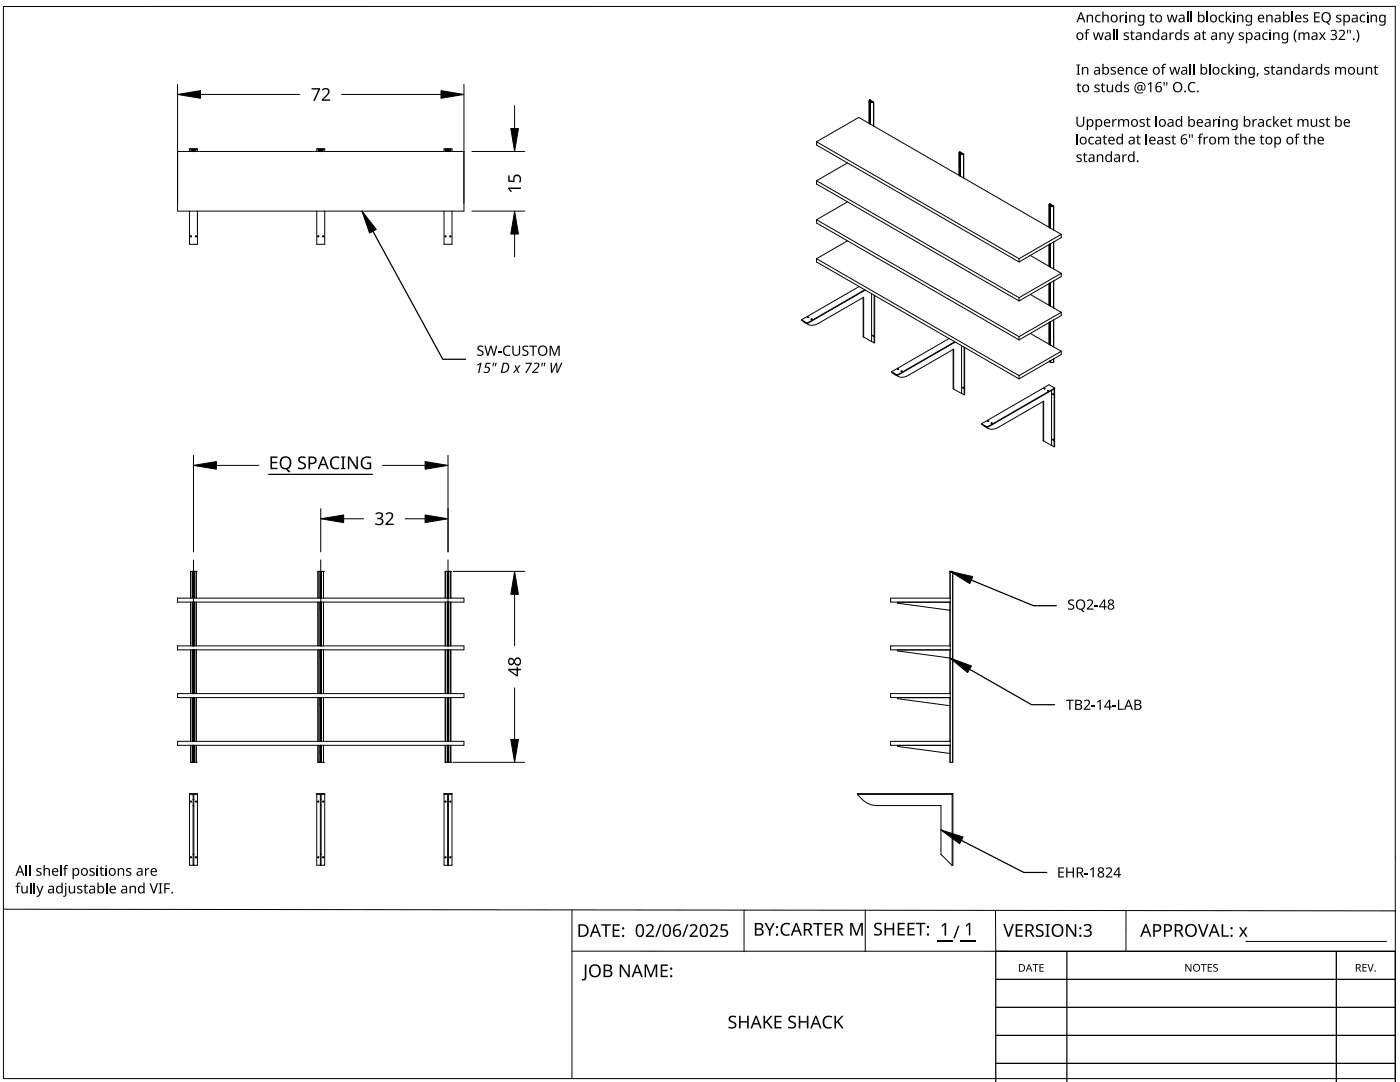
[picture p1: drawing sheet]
<svg xmlns="http://www.w3.org/2000/svg" width="279mm" height="216mm" viewBox="0 0 279 216" stroke-linecap="round" stroke-linejoin="round" font-family="sans-serif">
<g fill="none" stroke="#000" stroke-width=".2">
<path d="M173.6 19.9l-.2 .3 .1 .1h.1M173.6 19.9h.1M173.6 19.9v.1M173.6 20l-.1 .1h.1M173.6 20h.1M173.6 20v.1M37.8 30.2v-.5h1.6v.5M38.1 29.7l.2 .4 .2 .1M38.1 29.7h.1M38.4 30.2h-3v11.9h57.2v-11.9h-3M38.4 29.9v.2M38.5 30.1h.1"/>
<path d="M38.5 29.9h.1M38.5 30.2h.2M38.5 29.8v.1M38.5 29.8h.2M38.5 29.8v.4M38.5 30h-.1l.1 .1M38.5 30h.2M38.6 29.8h.1M38.7 29.8v.4M38.7 30l.1 .1M38.7 29.8v.1M38.7 29.9h.1"/>
<path d="M38.8 30.1h-.1M38.8 30.1h.1M38.8 29.9l.1 .2h-.2M38.8 30.2h25M39.1 29.7l-.1 .3-.2-.3h-.4l-.2 .3-.1-.3M39.2 29.7h.1M39.2 29.7l-.2 .4-.3 .1M63.2 30.2v-.5h1.6v.5M63.5 29.7l.2 .4 .2 .1M63.5 29.7h.1M63.5 29.7l.1 .3 .2-.3h.4l.2 .3 .1-.3M63.8 29.9v.2"/>
<path d="M63.8 30.1h.1M63.9 30.1h.1M63.9 29.9h.1M63.9 30.2h.2M63.9 29.8v.1M63.9 29.8h.2M63.9 29.8v.4M63.9 30h-.1l.1 .1M63.9 30h.2M64 29.8h.1M64.1 29.8v.4M64.1 30h.1l-.1 .1"/>
<path d="M64.1 29.8v.1M64.1 29.9h.1M64.2 30.1h-.1M64.2 30.1h.1M64.2 29.9v.2M64.2 30.2h25M64.6 29.7h.1M64.6 29.7l-.2 .4-.3 .1M88.6 30.2v-.5h1.6v.5M88.9 29.7l.2 .4 .2 .1M88.9 29.7h.1M88.9 29.7l.1 .3 .2-.3h.4l.2 .3 .1-.3"/>
<path d="M89.2 29.9v.2h.1M89.2 30.1h.1M89.3 30.1h.1M89.3 29.9h.1M89.3 30.2h.2M89.3 29.8v.1M89.3 29.8h.2M89.3 29.8v.4M89.3 30l-.1 .1M89.3 30h.2M89.4 29.8h.1M89.5 29.8v.4"/>
<path d="M89.5 30h.1l-.1 .1M89.5 29.8v.1M89.5 29.9h.1M89.6 30.1h-.1M89.6 30.1h.1M89.6 29.9v.2M89.9 29.7h.1M90 29.7h.1M90 29.7l-.2 .4-.3 .1M163 28.3v.6l40.4 23.4M163 36.1v.6l40.4 23.3M163 36.1l40.4 23.3"/>
<path d="M163 28.3l40.4 23.3M169.1 32.5l-6.1 3.6M173.4 20.2v4.4M173.5 24.6l-2.1-1.2-8.4 4.9M173.5 24.7l.2 .1M173.6 20.2h.1M173.6 20.3h.1M173.6 20.1h.1M173.6 20.2v4.5M173.6 20.1l.5 .1M173.7 20.4v4.4M173.7 20.2h.1"/>
<path d="M173.7 20.2h-.1M173.7 20.2h.3M173.8 24.8l17.6 10.2M173.8 20.4h-.1M173.8 20.4h.1M173.9 20.2h.1M173.9 20.2v.2M173.9 20.3h.1M173.9 20.3l-.1 .1M174 20.3h-.1M174 20.3h.1M174.1 20.4h.3"/>
<path d="M174.1 20.4h.1M174.1 20.2v.2M174.1 20.2h.1M174.4 20.4h-.7M174.4 20.4h.1M174.4 20.4v4.8M191.4 30.5v4.5M191.5 35.1h.1M191.5 30.3l-.1 .2 .2 .2M191.6 30.3h.1M191.6 30.6h.1M191.6 30.6v4.5"/>
<path d="M191.6 30.7h.1M191.6 30.3l-.2 .2h.2M191.6 30.5l.5 .1M191.6 30.3v.2M191.6 30.8v4.4M191.7 30.8h.1M191.7 30.6h-.1M191.7 30.6h.1M191.7 30.6h.2M191.7 35.2l17.7 10.2M191.8 30.7l-.1 .1M191.8 30.7h.1"/>
<path d="M191.9 30.6h.1M191.9 30.6v.2M191.9 30.7h.1M191.9 30.7l-.1 .1M191.9 30.6v.1M192 30.7l.3 .1M192 30.7h.1M192.1 30.6l-.1 .1M192.1 30.6l-.1 .2M192.3 30.8h-.6M192.3 30.8v4.7M37.8 42.1v6.6h1.6v-6.6"/>
<path d="M63.2 42.1v6.6h1.6v-6.6M88.6 42.1v6.6h1.6v-6.6M163 43.8v.7l40.4 23.3M163 51.6v.7l40.4 23.3M163 51.6l40.4 23.4M163 43.8l40.4 23.4M169.1 48.1l-6.1 3.5M169.1 40.3l-6.1 3.5M171.5 57.2l-11.5 6.6M172.3 59.4v7.8h.1M172.6 57.8l-11.5 6.7M172.7 57.9l-11.6 6.7"/>
<path d="M173.9 58.6v9.5M174.5 58.9v9.5M174.6 59v9.4h-.1M203.4 51.6v.7M203.4 59.4v.6M205.6 51l3.8 2.1M205.6 58.8l3.8 2.1M209.3 40.9v4.5M209.3 48.8v4.3M209.3 56.6v4.3M209.5 40.7l-.2 .2 .2 .1M209.5 41h.1"/>
<path d="M209.5 40.7h.1M209.5 41v4.5M209.5 48.7v4.5M209.5 56.5v4.5M209.6 40.7l-.2 .2 .2-.1M209.6 40.8l.4 .2M209.6 40.7h.1M209.6 40.7v.1M209.6 41.2v4.3l-.1-.1M209.6 48.7v4.6l-.1-.1M209.6 56.4v4.7l-.1-.1M209.6 41.2h.1"/>
<path d="M209.6 40.9h.1M209.6 40.9l-.1 .1M209.7 40.9h.1M209.7 53.3l2.1 1.2M209.7 45.6l2.1 1.2M209.7 41.1l-.1 .1M209.8 41.1h.1M209.8 40.9h.1M209.8 40.9v.2M209.8 40.9l.1 .1M209.8 41h.1M209.8 41v.1"/>
<path d="M209.9 41h-.1M209.9 41h.1M209.9 41.2h.1M210 41.1l-.1 .1M210 41.1h.1M210 41v.1M210 41h.1M210 41v.2M210.3 41.1l-.7 .1M210.3 41.1l-.3 .1M210.3 41.1h.1M210.3 41.1v4.8"/>
<path d="M210.3 48.3v5.4M210.3 56.1v5.3M211.8 46.8v.6l-8.4 4.9M211.8 54.5v.7l-8.4 4.8M211.8 54.5l-8.4 4.9M211.8 46.8l-8.4 4.8M160 63.8l.6 .5M160 63.8l1.1 .7M160.6 64.3a2.19 2.19 0 0 0 2.7 .2l9.1-5.2v7.9M160.6 64.3l.5 .3M160.6 64.3h.1M161.1 64.5v.1"/>
<path d="M161.2 63.2l.2 .1zM161.2 63.3h.2M161.9 63.6l.2 .1zM161.9 63.8h.2M172.4 67.2l2.1 1.2M174.2 66.9l.1 .2zM174.3 66.9v.1M177.9 74.2a2.64 2.64 0 0 0 3.4 .7l9-5.2v7.9M177.9 74.2l1.1 .6M178.5 74.7l.5 .3M179 74.8v.2M179.2 73.6l.2 .1z"/>
<path d="M179.2 73.7h.1M179.9 74l.2 .1zM180 74.1h-.1M189.4 67.5l-11.5 6.7M190.2 69.7v7.9l2.2 1.2M190.5 68.2l-11.5 6.6M190.6 68.3l-11.6 6.7M191.9 69v9.5M192.1 77.3l.2 .2zM192.2 77.3l.1 .1M192.4 69.3v9.5M192.5 69.3v9.4l-.1 .1"/>
<path d="M203.4 67.2v.6M203.4 75v.6M205.6 66.5l3.8 2.2M208.4 77.5h.2zM208.5 77.6h-.1M209.1 77.9l.2 .1zM209.2 78h-.1M209.3 64.4v4.3M209.5 72l-.1 .1M209.5 64.3v4.5M209.6 72h.1M209.6 72v.3"/>
<path d="M209.6 72.3h.1M209.6 64.2v4.6h-.1M209.7 68.9l2.1 1.2M209.7 61.1l2.1 1.2M209.9 77.9v11M210.1 78.6l.1 .2zM210.2 78.6v.1M210.3 72.2l-.7 .1M210.3 63.8v5.4M210.3 71.6v.6M210.3 72.2h.1M210.5 77.4l-1.1-.6-13.5 7.8"/>
<path d="M210.5 77.4l-13.5 7.8M210.5 77.4v11.7l-.1 .1M211.8 70.1v.6l-8.4 4.9M211.8 62.3v.7l-8.4 4.8M211.8 70.1l-8.4 4.9M211.8 62.3l-8.4 4.9M195.9 84.6l.6 .5M195.9 84.6l1.1 .6M196.5 85.1a2.19 2.19 0 0 0 2.8 .2l9-5.3v8M196.5 85.1l.5 .2M197 85.2v.1M197 85.3l13.4-7.7v11.6"/>
<path d="M197.1 84h.2zM197.2 84.1h.1M197.8 84.4h.2zM198 84.5h-.1M208.2 80.1v7.8l1.6 1M209.9 88.9h-.1M209.9 88.9l.5 .3M210.1 87.6l.1 .2zM210.2 87.6v.2M35.4 119.4h57.2v.7h-57.2zM38.1 114h.1M38.1 114v5.4"/>
<path d="M38.1 114h1.1M38.5 114v5.4M38.6 114v5.4M38.7 114v5.4M39.2 114h.1M39.2 114v5.4M63.5 114h.1M63.5 114h1.1M63.5 114v5.4M63.9 114v5.4M64 114v5.4M64.1 114v5.4"/>
<path d="M64.6 114h.1M64.6 114v5.4M88.9 114h.1M88.9 114h1.1M88.9 114v5.4M89.3 114v5.4M89.4 114v5.4M89.5 114v5.4M90 114h.1M90 114v5.4M177.7 119.4h11.9v.7h-11.9zM189.6 119.4v-5.4h.5v38.1h-.5v-3.4"/>
<path d="M35.4 128.9h57.2v.8h-57.2zM35.4 138.4h57.2v.8h-57.2zM38.1 120.1v8.8M38.1 129.7v8.7M38.1 139.2v8.7M38.5 129.9h.1M38.5 129.8h.1M38.5 120.1v8.8M38.5 129.7v8.7M38.5 139.2v8.7M38.5 120.4h.1M38.5 120.3h.1"/>
<path d="M38.5 139.5h.1M38.5 139.4h.1M38.5 129.9h.2M38.5 131.3h.2M38.5 120.4h.2M38.5 121.8h.2M38.5 139.4h.2M38.6 120.1v.1M38.6 121.8v7.1M38.6 129.7h.1M38.6 131.3v7.1M38.6 139.2h.1"/>
<path d="M38.7 129.9h.1M38.7 129.8h.1M38.7 120.4h.1M38.7 120.3h.1M38.7 139.5h.1M38.7 139.4h.1M38.7 120.1v8.8M38.7 129.7v8.7M38.7 139.2v8.7M39.2 120.1v8.8M39.2 129.7v8.7M39.2 139.2v8.7"/>
<path d="M63.5 120.1v8.8M63.5 129.7v8.7M63.5 139.2v8.7M63.9 129.9h.1M63.9 129.8h.1M63.9 120.1v8.8M63.9 129.7v8.7M63.9 139.2v8.7M63.9 120.4h.1M63.9 120.3h.1M63.9 139.5h.1M63.9 139.4h.1"/>
<path d="M63.9 129.9h.2M63.9 131.3h.2M63.9 120.4h.2M63.9 121.8h.2M63.9 139.4h.2M64 120.1v.1M64 121.8v7.1M64 129.7h.1M64 131.3v7.1M64 139.2h.1M64.1 129.9h.1M64.1 129.8h.1"/>
<path d="M64.1 120.4h.1M64.1 120.3h.1M64.1 139.5h.1M64.1 139.4h.1M64.1 120.1v8.8M64.1 129.7v8.7M64.1 139.2v8.7M64.6 120.1v8.8M64.6 129.7v8.7M64.6 139.2v8.7M88.9 120.1v8.8M88.9 129.7v8.7"/>
<path d="M88.9 139.2v8.7M89.3 129.9h.1M89.3 129.8h.1M89.3 120.1v8.8M89.3 129.7v8.7M89.3 139.2v8.7M89.3 120.4h.1M89.3 120.3h.1M89.3 139.5h.1M89.3 139.4h.1M89.3 129.9h.2M89.3 131.3h.2"/>
<path d="M89.3 120.4h.2M89.3 121.8h.2M89.3 139.4h.2M89.4 120.1v.1M89.4 121.8v7.1M89.4 129.7h.1M89.4 131.3v7.1M89.4 139.2h.1M89.5 129.9h.1M89.5 129.8h.1M89.5 120.4h.1M89.5 120.3h.1"/>
<path d="M89.5 139.5h.1M89.5 139.4h.1M89.5 120.1v8.8M89.5 129.7v8.7M89.5 139.2v8.7M90 120.1v8.8M90 129.7v8.7M90 139.2v8.7M177.7 128.9h11.9v.8h-11.9zM177.7 138.4h11.9v.8h-11.9zM179.1 129.7v.2l10.5 1.4M179.1 120.2v.2l10.5 1.4"/>
<path d="M179.1 139.2v.2l10.5 1.4M189.6 120.1v8.8M189.6 129.7v8.7M189.6 139.2v8.7M35.4 147.9h57.2v.8h-57.2zM37.8 158.5h.7v14.1M37.8 158.4h1.6v14.2h-1.6zM38.1 152.1h.1M38.1 148.7v3.4M38.1 152.1h1.1M38.5 149h.1M38.5 148.9h.1"/>
<path d="M38.5 148.7v3.4M38.5 150.3h.2M38.5 148.9h.2M38.5 140.8h.2M38.5 158.6h.2M38.6 140.8v7.1M38.6 148.7h.1M38.6 150.3v1.8M38.7 149h.1M38.7 148.9h.1M38.7 148.7v3.4M39.2 152.1h.1"/>
<path d="M39.2 148.7v3.4M39.4 158.5h-.7v14.1M63.2 158.5h.7v14.1M63.2 158.4h1.6v14.2h-1.6zM63.5 152.1h.1M63.5 152.1h1.1M63.5 148.7v3.4M63.9 149h.1M63.9 148.9h.1M63.9 148.7v3.4M63.9 150.3h.2M63.9 148.9h.2"/>
<path d="M63.9 140.8h.2M63.9 158.6h.2M64 140.8v7.1M64 148.7h.1M64 150.3v1.8M64.1 149h.1M64.1 148.9h.1M64.1 148.7v3.4M64.6 152.1h.1M64.6 148.7v3.4M64.8 158.5h-.7v14.1M88.6 158.5h.7v14.1"/>
<path d="M88.6 158.4h1.6v14.2h-1.6zM88.9 152.1h.1M88.9 152.1h1.1M88.9 148.7v3.4M89.3 148.7v3.4M89.3 149h.1M89.3 148.9h.1M89.3 150.3h.2M89.3 148.9h.2M89.3 140.8h.2M89.3 158.6h.2M89.4 140.8v7.1"/>
<path d="M89.4 148.7h.1M89.4 150.3v1.8M89.5 149h.1M89.5 148.9h.1M89.5 148.7v3.4M90 152.1h.1M90 148.7v3.4M90.2 158.5h-.7v14.1M171.1 158.4h19.1v14.2h-.2l-2.2-2.1v-9.8h-12.8a4.6 4.6 0 0 1-3.9-2.3zM171.1 158.5h18.9v14.1M177.7 147.9h11.9v.8h-11.9zM179.1 148.7v.2l10.5 1.4"/>
<path d="M38.5 160.7h.2M38.5 170.5h.2M63.9 160.7h.2M63.9 170.5h.2M89.3 160.7h.2M89.3 170.5h.2"/>
<circle cx="38.1" cy="47.2" r=".12"/>
<circle cx="39.1" cy="47.2" r=".12"/>
<circle cx="63.5" cy="47.2" r=".12"/>
<circle cx="64.5" cy="47.2" r=".12"/>
<circle cx="88.9" cy="47.2" r=".12"/>
<circle cx="89.9" cy="47.2" r=".12"/>
<circle cx="38.1" cy="159.9" r=".12"/>
<circle cx="39.1" cy="159.9" r=".12"/>
<circle cx="63.5" cy="159.9" r=".12"/>
<circle cx="64.5" cy="159.9" r=".12"/>
<circle cx="88.9" cy="159.9" r=".12"/>
<circle cx="89.9" cy="159.9" r=".12"/>
<circle cx="38.1" cy="171.1" r=".12"/>
<circle cx="39.1" cy="171.1" r=".12"/>
<circle cx="63.5" cy="171.1" r=".12"/>
<circle cx="64.5" cy="171.1" r=".12"/>
<circle cx="88.9" cy="171.1" r=".12"/>
<circle cx="89.9" cy="171.1" r=".12"/>
</g>
<g fill="none" stroke="#000" stroke-width=".2">
<path d="M173.6 20v.1M173.5 20.1h.1M173.5 20.3v4.4M173.6 20.2v4.5M173.7 20.2v4.6M173.7 20.2v.2M173.8 20.2v.2M173.9 20.2v.2M174 20.3v.1M174 20.2v.1M174 20.4h.1M174.1 20.2v.2"/>
<path d="M174.4 20.4v4.7M191.4 30.5h.1M191.5 30.7v4.4M191.6 30.6v4.5M191.6 30.3v.2M191.6 30.5l.1 4.7M191.7 30.6v.2M191.8 30.5v.2M191.8 30.5v.3M191.9 30.6v.2M191.9 30.7v.1M191.9 30.6h.1"/>
<path d="M192 30.8h.1M192.1 30.6l-.1 .2M192.3 30.8v4.7M209.4 40.9h.1M209.4 41.1v4.3M209.4 48.8v4.4M209.4 56.6v4.4M209.5 41.1v4.3M209.5 48.8v4.4M209.5 56.5v4.5M209.5 48.7v4.5M209.5 41v4.5"/>
<path d="M209.6 40.7v.1M209.6 40.9v4.6M209.6 48.7v4.6M209.6 56.4v4.7M209.7 40.9l-.1 .2M209.7 40.9v.2M209.8 40.9v.2M209.9 41.1h.1M209.9 41h.1M209.9 41.2h.1M210 41v.2M210.3 41.1v4.8"/>
<path d="M210.3 48.3v5.4M210.3 56.1v5.3M209.4 64.3v4.5M209.4 72.1v.1M209.5 64.3v4.5M209.5 72.1v.1M209.5 72v.1M209.6 64.2v4.7M209.6 72v.3M210.3 63.8v5.4M210.3 71.6v.6M38.1 114v5.4"/>
<path d="M38.5 114v5.4M38.6 114v5.4M38.7 114v5.4M38.8 114v5.4M39.2 114v5.4M63.5 114v5.4M63.9 114v5.4M64 114v5.4M64.1 114v5.4M64.2 114v5.4M64.6 114v5.4M88.9 114v5.4"/>
<path d="M89.3 114v5.4M89.4 114v5.4M89.5 114v5.4M89.6 114v5.4M90 114v5.4M189.6 114v5.4M190.1 114v38.1M38.1 120.1v8.8M38.1 129.7v8.7M38.1 139.2v8.7M38.5 120.1v8.8M38.5 129.7v8.7"/>
<path d="M38.5 139.2v8.7M38.5 120.1v.2M38.5 120.4v8.5M38.5 129.7v.1M38.5 129.9v8.5M38.5 139.2v.2M38.5 139.5v8.4M38.6 120.1v.1M38.6 121.8v7.1M38.6 129.7h.1M38.6 131.3v7.1M38.6 139.2h.1"/>
<path d="M38.7 120.1v.2M38.7 120.4v8.5M38.7 129.7v.1M38.7 129.9v8.5M38.7 139.2v.2M38.7 139.5v8.4M38.8 120.1v8.8M38.8 129.7v8.7M38.8 139.2v8.7M39.2 120.1v8.8M39.2 129.7v8.7M39.2 139.2v8.7"/>
<path d="M63.5 120.1v8.8M63.5 129.7v8.7M63.5 139.2v8.7M63.9 120.1v8.8M63.9 129.7v8.7M63.9 139.2v8.7M63.9 120.1v.2M63.9 120.4v8.5M63.9 129.7v.1M63.9 129.9v8.5M63.9 139.2v.2M63.9 139.5v8.4"/>
<path d="M64 120.1v.1M64 121.8v7.1M64 129.7h.1M64 131.3v7.1M64 139.2h.1M64.1 120.1v.2M64.1 120.4v8.5M64.1 129.7v.1M64.1 129.9v8.5M64.1 139.2v.2M64.1 139.5v8.4M64.2 120.1v8.8"/>
<path d="M64.2 129.7v8.7M64.2 139.2v8.7M64.6 120.1v8.8M64.6 129.7v8.7M64.6 139.2v8.7M88.9 120.1v8.8M88.9 129.7v8.7M88.9 139.2v8.7M89.3 120.1v8.8M89.3 129.7v8.7M89.3 139.2v8.7M89.3 120.1v.2"/>
<path d="M89.3 120.4v8.5M89.3 129.7v.1M89.3 129.9v8.5M89.3 139.2v.2M89.3 139.5v8.4M89.4 120.1v.1M89.4 121.8v7.1M89.4 129.7h.1M89.4 131.3v7.1M89.4 139.2h.1M89.5 120.1v.2M89.5 120.4v8.5"/>
<path d="M89.5 129.7v.1M89.5 129.9v8.5M89.5 139.2v.2M89.5 139.5v8.4M89.6 120.1v8.8M89.6 129.7v8.7M89.6 139.2v8.7M90 120.1v8.8M90 129.7v8.7M90 139.2v8.7M189.6 120.1v8.8M189.6 129.7v8.7"/>
<path d="M189.6 139.2v8.7M38.1 148.7v3.4M38.5 148.7v3.4M38.5 148.7v.2M38.5 149v3.1M38.5 159.5h.2M38.6 140.8v7.1M38.6 148.7h.1M38.6 150.3v1.8M38.7 148.7v.2M38.7 149v3.1M38.8 148.7v3.4"/>
<path d="M39.2 148.7v3.4M63.5 148.7v3.4M63.9 148.7v3.4M63.9 148.7v.2M63.9 149v3.1M63.9 159.5h.2M64 140.8v7.1M64 148.7h.1M64 150.3v1.8M64.1 148.7v.2M64.1 149v3.1M64.2 148.7v3.4"/>
<path d="M64.6 148.7v3.4M88.9 148.7v3.4M89.3 148.7v3.4M89.3 148.7v.2M89.3 149v3.1M89.3 159.5h.2M89.4 140.8v7.1M89.4 148.7h.1M89.4 150.3v1.8M89.5 148.7v.2M89.5 149v3.1M89.6 148.7v3.4"/>
<path d="M90 148.7v3.4M189.6 148.7v3.4"/>
</g>
<path d="M.7 1.3v213.9h277.8v-44.2M.7 181.4l277.8 .4M114.1 189.8h164.4M114.1 181.6v33.5M148.5 181.6v8.3M172.7 181.5v8.4M198.7 181.7v8.1M224.7 181.7v8.1M248.6 187.9h28.1" fill="none" stroke="#000" stroke-width=".2"/>
<g fill="#000">
<path d="M116.7 192.4h.3v2.5a.65 .65 0 0 1-.9 .7v-.3h.4l.2-.2zM120 184.4h1.9v.3h-.8v2.3h-.3v-2.3h-.8zM122.3 184.4h1.4v.3h-1.1v.8h1v.3h-1v.9h1.1v.3h-1.4zM123.7 192.4h.4l1.3 2.1v-2.1h.3v2.6h-.4l-1.3-2.1v2.1h-.3zM128.6 192.4h.5l.8 2.1 .8-2.1h.5v2.6h-.3v-2.2l-.9 2.2h-.2l-.9-2.2v2.2h-.3zM128.9 184.7a.82 .82 0 0 1 1.1-.3 .82 .82 0 0 1 .3 1.1l-1 1.2h1.3v.3h-1.7v-.3l1-1a.58 .58 0 0 0 .1-1 .58 .58 0 0 0-.9 .2zM131.7 184.4h.3l-.9 2.6h-.3zM131.9 192.4h1.4v.3h-1.1v.8h1v.3h-1v.9h1.1v.3h-1.4zM137.1 184.4h.3l-.9 2.6h-.4zM137.6 184.7a.82 .82 0 0 1 1.1-.3 .82 .82 0 0 1 .3 1.1l-1 1.2h1.3v.3h-1.7v-.3l1-1a.58 .58 0 0 0 .1-1 .58 .58 0 0 0-.9 .2zM141.7 184.7a.82 .82 0 0 1 1.1-.3 .82 .82 0 0 1 .3 1.1l-1.1 1.2h1.3v.3h-1.7v-.3l1-1a.58 .58 0 0 0 .2-1 .58 .58 0 0 0-1 .2zM143.9 184.4h1.3v.3h-1l-.1 .7a.85 .85 0 0 1 1.2 .7 .85 .85 0 0 1-1.1 .9l-.5-.2v-.2a.73 .73 0 0 0 .8 .1 .73 .73 0 0 0 .5-.6 .7 .7 0 0 0-1.1-.4l-.1-.1z"/>
<path d="M152.6 184.2h.3l.7 1.2 .7-1.2h.3l-.8 1.5v1h-.4v-1zM156.1 184.5a1.41 1.41 0 0 1 1.6-.2l-.1 .3a1.01 1.01 0 0 0-1.3 .1 1.01 1.01 0 0 0-.1 1.3 .98 .98 0 0 0 1.4 .4v.2a1.32 1.32 0 0 1-1.7-.4 1.32 1.32 0 0 1 .2-1.7zM162.3 184.2h1.9v.3h-.8v2.2h-.3v-2.2h-.8zM164.6 184.2h1.4v.3h-1.1v.7h1v.3h-1v.9h1.1v.3h-1.4zM169.7 184.2h.4l.8 2 .8-2h.5v2.5h-.3v-2.2l-.8 2.2h-.3l-.8-2.2v2.2h-.3zM174.6 184.4a1.2 1.2 0 0 1 1.4-.2l-.1 .3-.4-.1a.48 .48 0 0 0-.7 .3 .48 .48 0 0 0 .5 .6 .76 .76 0 0 1 .7 .9 .76 .76 0 0 1-1.1 .5l-.5-.1v-.3l.4 .1a.54 .54 0 0 0 .6 0 .54 .54 0 0 0 .2-.6l-.4-.3a.77 .77 0 0 1-.6-1.1zM176.5 184.1h.3v1.1h1.3v-1.1h.4v2.6h-.4v-1.2h-1.3v1.2h-.3zM179.2 184.1h1.4v.3h-1.1v.8h1v.3h-1v.9h1.1v.3h-1.4zM181.1 184.1h1.4v.3h-1.1v.8h1.1v.3h-1.1v.9h1.1v.3h-1.4zM182.8 184.1h1.9v.3h-.8v2.3h-.3v-2.3h-.8zM187.1 187.6h1.5v.2h-1.5zM187.9 184.7l.7-.5h.2v2.5h-.3v-2.2l-.5 .4z"/>
<path d="M188.6 187.6h1.6v.2h-1.6zM191.2 184.7h.3l-1 2.5h-.3zM191.5 187.6h1.6v.2h-1.6zM192.7 184.7l.7-.6h.3v2.6h-.4l.1-2.2-.5 .4zM193.1 187.6h1.6v.2h-1.6zM200.2 184.4h.4l.7 2.2 .7-2.2h.3l-.9 2.5h-.3zM202.7 184.4h1.4v.3h-1.1v.8h1v.2h-1v.9h1.1v.3h-1.4zM206.1 192.4h1.1v.1h-.5v1.4h-.1v-1.4h-.5zM207.5 192.4h.8v.1h-.7v.5h.7v.2h-.7v.5h.7v.2h-.8zM206.9 184.6a1.2 1.2 0 0 1 1.3-.1l-.1 .3-.3-.1a.48 .48 0 0 0-.7 .2 .48 .48 0 0 0 .5 .6 .76 .76 0 0 1 .7 1 .76 .76 0 0 1-1.1 .5l-.5-.2v-.3l.4 .1a.54 .54 0 0 0 .6 .1 .54 .54 0 0 0 .2-.6l-.4-.3a.77 .77 0 0 1-.6-1.2zM208.6 184.4h.9v.2l-.3 .1v2h.3v.2h-.9v-.2h.3v-2l-.3-.1zM212.8 184.4h.3l1.4 2.1v-2.1h.3v2.5h-.4l-1.3-2.1v2.1h-.3z"/>
<path d="M216.3 184.6a.88 .88 0 0 1 .9-.3 .88 .88 0 0 1 .6 .8l-.2 .4-.3 .1a.71 .71 0 0 1 .6 .9 .71 .71 0 0 1-1 .5l-.7-.2v-.3l.2 .1a.69 .69 0 0 0 .8 .1 .69 .69 0 0 0 .4-.6 .77 .77 0 0 0-1-.3v-.3a.55 .55 0 0 0 .7-.1 .55 .55 0 0 0 .1-.7l-.5-.1-.5 .2zM236.6 192.4h.2l.8 1.2v-1.2h.2v1.5h-.3l-.8-1.3v1.3h-.1zM239.1 184.4h.3l.7 2.2 .8-2.2h.3l-.9 2.5h-.3zM239.7 192.4h1.1v.1h-.5v1.4h-.2v-1.4h-.4zM241 192.4h.9v.1h-.7v.5h.6v.2h-.6v.5h.7v.2h-.9zM242.2 192.5l.3-.2 .5 .1-.1 .1a.32 .32 0 0 0-.6 .2 .32 .32 0 0 0 .4 .4 .47 .47 0 0 1 .3 .6 .47 .47 0 0 1-.7 .2l-.2-.1v-.2l.2 .1a.34 .34 0 0 0 .6-.2 .34 .34 0 0 0-.5-.4l-.3-.2zM243.8 184.4h.3v2.2h1.1v.3h-1.4zM247.3 185h.3l.5 .7 .5-.7h.4l-.7 1 .7 .9h-.4l-.5-.7-.5 .7h-.4l.7-.9zM271.9 192.3h.9v.2h-.7v.5h.6v.2h-.6v.5h.7v.2h-.9zM272.9 192.3h.2l.4 1.3 .5-1.3h.2l-.6 1.6h-.2zM145.5 202.9a1.19 1.19 0 0 1 1.4-.1l-.1 .3-.3-.1a.48 .48 0 0 0-.8 .2 .48 .48 0 0 0 .6 .6 .76 .76 0 0 1 .6 1 .76 .76 0 0 1-1 .4l-.5-.1v-.3l.3 .1a.54 .54 0 0 0 .7 .1 .54 .54 0 0 0 .2-.6l-.4-.3a.77 .77 0 0 1-.7-1.2zM147.5 202.7h.3v1.1h1.3v-1.1h.3v2.5h-.3v-1.2h-1.3v1.2h-.3z"/>
<path d="M152.4 202.7h.3v1.2l1.1-1.2h.4l-1 1.1 1 1.4h-.4l-.8-1.2-.3 .2v1h-.3zM154.6 202.7h1.4v.3h-1.1v.8h1v.2h-1v.9h1.1v.3h-1.4zM157.5 202.9a1.2 1.2 0 0 1 1.3-.1l-.1 .3-.3-.1a.48 .48 0 0 0-.7 .2 .48 .48 0 0 0 .5 .6 .76 .76 0 0 1 .7 1 .76 .76 0 0 1-1.1 .4l-.5-.1v-.3l.3 .1a.54 .54 0 0 0 .7 .1 .54 .54 0 0 0 .2-.6l-.4-.3a.77 .77 0 0 1-.6-1.2zM159.4 202.7h.3v1.1h1.3v-1.1h.3v2.5h-.3v-1.2h-1.3v1.2h-.3zM164.5 203a1.41 1.41 0 0 1 1.6-.2l-.1 .3a1.01 1.01 0 0 0-1.3 .2 1.01 1.01 0 0 0-.1 1.3 .98 .98 0 0 0 1.4 .3v.2a1.32 1.32 0 0 1-1.7-.4 1.32 1.32 0 0 1 .2-1.7zM166.5 202.7h.4v1.2l1.1-1.2h.3l-1 1.1 1.1 1.4h-.4l-.9-1.2-.2 .2v1h-.4z"/>
<path d="M115.4 184.4h.8a1.27 1.27 0 0 1 1.3 1.3 1.27 1.27 0 0 1-1.3 1.3h-.8zM115.8 184.7v2h.3a.99 .99 0 0 0 1-1 .99 .99 0 0 0-.9-1z"/>
<path d="M118.7 184.4h.3l1 2.6h-.4l-.3-.8h-1l-.3 .8h-.3zM118.8 184.7l-.4 1.2h.8z"/>
<path d="M117.9 192.8a1.26 1.26 0 0 1 1.7-.1 1.26 1.26 0 0 1 .2 1.7 1.21 1.21 0 0 1-1.6 .5 1.21 1.21 0 0 1-.6-1.6zM118.2 192.9a1.06 1.06 0 0 0-.3 1.1 1.06 1.06 0 0 0 .8 .7 1.05 1.05 0 0 0 .9-1 1.05 1.05 0 0 0-.9-1z"/>
<path d="M120.5 192.4h.7a.65 .65 0 0 1 .9 .3 .65 .65 0 0 1-.3 .9h-.1a.69 .69 0 0 1 .5 .9 .69 .69 0 0 1-.8 .5h-.9zM120.8 193.8v.9h.5a.48 .48 0 0 0 .6-.5 .48 .48 0 0 0-.6-.4zM120.8 192.7v.8h.4a.43 .43 0 0 0 .6-.4 .43 .43 0 0 0-.6-.4z"/>
<path d="M127 192.4h.3l1 2.6h-.3l-.3-.8h-1l-.3 .8h-.4zM127.2 192.8l-.4 1.1h.8z"/>
<path d="M127.2 184.6a.87 .87 0 0 1 1 0 .87 .87 0 0 1 .3 .9 1.03 1.03 0 0 1-1 1.5 1.72 1.72 0 0 1-.3-2.4zM127.4 184.8a1.57 1.57 0 0 0 .2 1.9 .59 .59 0 0 0 .6-.8 .98 .98 0 0 0-.5-1.3z"/>
<path d="M132.6 184.6a.87 .87 0 0 1 1 0 .87 .87 0 0 1 .3 .9 1.03 1.03 0 0 1-1 1.5 1.72 1.72 0 0 1-.3-2.4zM132.7 184.8a1.57 1.57 0 0 0 .2 1.9 .59 .59 0 0 0 .7-.8 .98 .98 0 0 0-.5-1.3z"/>
<path d="M134.6 184.7l.8-.3h.3v.3a.86 .86 0 0 0-1.1 1 .81 .81 0 0 1 1.2 .1 .81 .81 0 0 1-.2 1.1 .81 .81 0 0 1-1.2-.3l-.1-1.1zM134.6 186.2a.55 .55 0 0 0 1.1 0 .55 .55 0 0 0-1.1 0z"/>
<path d="M139.9 184.6a.87 .87 0 0 1 1.1 0 .87 .87 0 0 1 .3 .9 1.03 1.03 0 0 1-1 1.5 1.72 1.72 0 0 1-.4-2.4zM140.1 184.8a1.57 1.57 0 0 0 .2 1.9 .59 .59 0 0 0 .7-.8 .98 .98 0 0 0-.5-1.3z"/>
<path d="M150.6 184.2h.8a.65 .65 0 0 1 .8 .3 .65 .65 0 0 1-.2 .8l-.2 .1a.69 .69 0 0 1 .6 .8 .69 .69 0 0 1-.9 .5h-.9zM151 185.5v.9h.5a.48 .48 0 0 0 .6-.4 .48 .48 0 0 0-.7-.5zM151 184.4v.8h.4a.43 .43 0 0 0 .6-.4 .43 .43 0 0 0-.6-.4z"/>
<path d="M158.8 184.2h.3l1 2.5h-.4l-.3-.8h-1l-.3 .8h-.3zM158.9 184.5l-.4 1.1h.8z"/>
<path d="M160.4 184.2h.7a.73 .73 0 0 1 .9 .5 .73 .73 0 0 1-.5 .9l.7 1.1h-.4l-.6-1h-.5v1h-.3zM160.7 184.4v1h.4a.48 .48 0 0 0 .6-.5 .48 .48 0 0 0-.6-.5z"/>
<path d="M166.6 184.2h.6a.73 .73 0 0 1 .9 .5 .73 .73 0 0 1-.4 .9l.7 1.1h-.4l-.6-1h-.5v1h-.3zM166.9 184.4v1h.3a.48 .48 0 0 0 .6-.5 .48 .48 0 0 0-.6-.5z"/>
<path d="M203.4 192.4h.4a.76 .76 0 0 1 .8 .8 .76 .76 0 0 1-.8 .7h-.4zM203.5 192.5v1.2h.3a.6 .6 0 0 0 .6-.5 .6 .6 0 0 0-.6-.7z"/>
<path d="M204.7 184.4h.7a.73 .73 0 0 1 .9 .5 .73 .73 0 0 1-.5 .9l.7 1.1h-.4l-.6-1h-.5v1h-.3zM205 184.7v.9h.4a.48 .48 0 0 0 .6-.5 .48 .48 0 0 0-.7-.4z"/>
<path d="M205.3 192.4h.2l.6 1.5h-.2l-.2-.5h-.6l-.2 .5h-.2zM205.4 192.6l-.3 .7h.5z"/>
<path d="M210.2 184.7a1.26 1.26 0 0 1 1.7-.1 1.26 1.26 0 0 1 .2 1.7 1.21 1.21 0 0 1-1.6 .5 1.21 1.21 0 0 1-.6-1.6zM210.5 184.8a1.06 1.06 0 0 0-.3 1.1 1.06 1.06 0 0 0 .9 .8 1.05 1.05 0 0 0 .8-1 1.05 1.05 0 0 0-.8-1.1z"/>
<path d="M228.5 184.4h.3l1 2.5h-.3l-.3-.8h-1l-.3 .8h-.4zM228.7 184.7l-.4 1.2h.8z"/>
<path d="M230.1 184.4h.7a.8 .8 0 0 1 1 .8 .8 .8 0 0 1-1 .7h-.3v1h-.4zM230.5 184.7v1a.63 .63 0 0 0 .7-.1 .63 .63 0 0 0 .2-.7l-.3-.2z"/>
<path d="M232.3 184.4h.7a.8 .8 0 0 1 .9 .8 .8 .8 0 0 1-1 .7h-.3v1h-.3zM232.6 184.7v1a.63 .63 0 0 0 .7-.1 .63 .63 0 0 0 .2-.7l-.3-.2z"/>
<path d="M234.4 184.4h.7a.73 .73 0 0 1 .9 .5 .73 .73 0 0 1-.5 .9l.7 1.1h-.3l-.6-1h-.5v1h-.4zM234.8 184.7v.9h.3a.48 .48 0 0 0 .6-.5 .48 .48 0 0 0-.6-.4z"/>
<path d="M236.8 184.7a1.26 1.26 0 0 1 1.7-.1 1.26 1.26 0 0 1 .2 1.7 1.21 1.21 0 0 1-1.6 .5 1.21 1.21 0 0 1-.5-1.6zM237.1 184.8a1.06 1.06 0 0 0-.3 1.1 1.06 1.06 0 0 0 .9 .8 1.05 1.05 0 0 0 .8-1 1.05 1.05 0 0 0-.8-1.1z"/>
<path d="M238.3 192.5a.74 .74 0 0 1 1.1 .1 .74 .74 0 0 1-.2 1.1 .74 .74 0 0 1-1.1-.3v-.5zM238.5 192.6a.6 .6 0 0 0-.2 .8 .6 .6 0 0 0 .8 .2l.1-.1a.58 .58 0 0 0 0-.8 .58 .58 0 0 0-.7-.1z"/>
<path d="M242.2 184.4h.3l1 2.5h-.4l-.3-.8h-1l-.3 .8h-.3zM242.3 184.7l-.4 1.2h.8z"/>
<path d="M270.6 192.3h.4a.44 .44 0 0 1 .5 .3 .44 .44 0 0 1-.2 .6l.4 .7h-.3l-.3-.7h-.3v.7h-.2zM270.8 192.5v.6h.2a.29 .29 0 0 0 .4-.3 .29 .29 0 0 0-.4-.3z"/>
<path d="M150.8 202.7h.2l1 2.5h-.3l-.3-.8h-1l-.3 .8h-.3zM150.9 203l-.4 1.1h.8z"/>
<path d="M162.7 202.7h.3l.9 2.5h-.3l-.3-.8h-1l-.3 .8h-.3zM162.8 203l-.4 1.1h.8z"/>
<circle cx="124.4" cy="186.8" r=".23"/>
<circle cx="124.4" cy="185.2" r=".24"/>
<circle cx="134" cy="194.8" r=".23"/>
<circle cx="134" cy="193.3" r=".24"/>
<circle cx="155.1" cy="186.5" r=".23"/>
<circle cx="155.1" cy="185" r=".24"/>
<circle cx="185.2" cy="186.5" r=".23"/>
<circle cx="185.2" cy="185" r=".24"/>
<circle cx="215.6" cy="186.7" r=".23"/>
<circle cx="215.6" cy="185.2" r=".24"/>
<circle cx="245.8" cy="186.7" r=".23"/>
<circle cx="245.8" cy="185.2" r=".24"/>
<circle cx="274.5" cy="193.8" r=".14"/>
</g>
<path d="M.7 1.3h277.8v169.7" fill="none" stroke="#000" stroke-width=".2"/>
<g fill="#000">
<path d="M215.1 16.5h.2v.4h.4v.2h-.4v.9l.1 .2h.3a.34 .34 0 0 1-.3 .2 .34 .34 0 0 1-.3-.2l-.1-1.1h-.2v-.1l.2-.1zM214.8 12.9h.8v.1l-.3 .1v1.6h.3v.2h-.8v-.2h.3v-1.6l-.3-.1zM215.9 13.4h.2l.1 .2a.58 .58 0 0 1 .6-.2 .58 .58 0 0 1 .4 .5v1h-.2v-1a.41 .41 0 0 0-.5-.3 .41 .41 0 0 0-.3 .5v.8h-.3zM216.8 6l.7-.1-.1 .2-.3-.1-.2 .2v.3h.4v.2h-.4v1.3h-.2v-1.3h-.3l.3-.2zM216.9 2.9h.2v.2a.58 .58 0 0 1 .6-.2 .58 .58 0 0 1 .5 .6v1h-.3v-1a.41 .41 0 0 0-.5-.4 .41 .41 0 0 0-.3 .6v.8h-.2zM218.7 3.1l.7-.2 .2 .1v.2a.55 .55 0 0 0-.8 .5 .55 .55 0 0 0 .8 .5v.2a.79 .79 0 0 1-1-.2 .79 .79 0 0 1 .1-1.1zM218.5 17l.3-.1 .7 .1-.1 .2-.3-.1a.24 .24 0 0 0-.4 .1 .24 .24 0 0 0 .2 .3 .5 .5 0 0 1 .6 .6 .5 .5 0 0 1-.8 .3l-.3-.1v-.2l.4 .1a.29 .29 0 0 0 .4-.2 .29 .29 0 0 0-.3-.3l-.5-.3zM218.1 6.5h.3l.3 1.2 .4-1.2h.2l.4 1.2 .3-1.2h.3l-.4 1.5h-.3l-.4-1.3-.4 1.3h-.3zM220 16.5h.1v.4h.5v.2h-.5v.9l.2 .2h.3a.34 .34 0 0 1-.3 .2 .34 .34 0 0 1-.4-.2v-1.1h-.2v-.1l.2-.1zM220 2.3h.2v.8a.58 .58 0 0 1 .7-.2 .58 .58 0 0 1 .4 .6v1h-.3v-1a.41 .41 0 0 0-.5-.4 .41 .41 0 0 0-.3 .6v.8h-.2zM220.9 16.9h.2v1a.41 .41 0 0 0 .5 .3 .41 .41 0 0 0 .3-.5v-.8h.3v1.5h-.3v-.2a.59 .59 0 0 1-.6 .2 .59 .59 0 0 1-.4-.5zM221.7 13.5l.4-.1h.6l-.1 .2h-.3a.24 .24 0 0 0-.4 .1 .24 .24 0 0 0 .3 .3 .5 .5 0 0 1 .5 .6 .5 .5 0 0 1-.7 .3l-.4-.1v-.2l.4 .1a.29 .29 0 0 0 .5-.2 .29 .29 0 0 0-.4-.3l-.4-.3z"/>
<path d="M223.5 2.9h.2v.3l.3-.2 .3-.1v.3h-.3l-.2 .2-.1 1.1h-.2zM224.6 2.9h.3v1.6h-.3zM224.3 6.6l.4-.2 .6 .1-.1 .2-.3-.1a.24 .24 0 0 0-.4 .1 .25 .25 0 0 0 .3 .4 .5 .5 0 0 1 .5 .6 .5 .5 0 0 1-.7 .3l-.3-.1v-.2l.3 .1a.29 .29 0 0 0 .5-.2 .29 .29 0 0 0-.4-.3l-.4-.3zM224.4 17l.3-.1 .6 .1v.2l-.4-.1a.24 .24 0 0 0-.4 .1 .24 .24 0 0 0 .3 .3 .5 .5 0 0 1 .6 .6 .5 .5 0 0 1-.8 .3l-.3-.1v-.2l.3 .1a.29 .29 0 0 0 .5-.2 .29 .29 0 0 0-.3-.3l-.5-.3zM224.7 13.4h.2v.2a.58 .58 0 0 1 .7-.2 .58 .58 0 0 1 .4 .5v1h-.3v-1a.41 .41 0 0 0-.5-.3 .41 .41 0 0 0-.3 .5v.8h-.2zM225.8 6.1h.2v.4h.4v.2h-.4v.8l.1 .3h.3a.34 .34 0 0 1-.3 .2 .34 .34 0 0 1-.3-.2l-.1-1.1h-.2v-.2l.2-.1zM225.4 2.9h.2v.2a.58 .58 0 0 1 .6-.2 .58 .58 0 0 1 .4 .6v1h-.2v-1a.41 .41 0 0 0-.5-.4 .41 .41 0 0 0-.3 .6v.8h-.2zM226.6 13.6l.6-.3 .3 .1-.1 .2a.55 .55 0 0 0-.8 .6 .55 .55 0 0 0 .9 .4v.2a.79 .79 0 0 1-1.1-.2 .79 .79 0 0 1 .2-1zM228.3 6.5h.2l.1 .2a.58 .58 0 0 1 .6-.2 .58 .58 0 0 1 .4 .5v1h-.2v-1a.41 .41 0 0 0-.5-.4 .41 .41 0 0 0-.3 .6v.8h-.3zM229 16.8l.6-.4h.2v2h-.3l.1-1.8-.4 .4zM229.7 2.6h.2v.3h.4v.2h-.4v.9l.1 .3 .3-.1a.35 .35 0 0 1-.3 .3 .35 .35 0 0 1-.3-.2l-.1-1.2h-.2v-.1l.2-.1zM232.2 16.4h.3l-.1 .7h-.1z"/>
<path d="M232.1 12.9l.6-.1v.2l-.4-.1-.1 .2v.3h.4v.2h-.4v1.3h-.3v-1.3h-.2l.2-.2zM232.7 16.4h.3l-.1 .7h-.1zM233.4 6.5h.2v.2l.3-.2h.4v.2h-.4l-.2 .2v1.1h-.3zM232.9 2.9h.2l.3 1.3 .4-1.3h.3l.3 1.3 .4-1.3h.2l-.4 1.6h-.3l-.4-1.3-.3 1.3h-.3zM233.4 13.4h.2l.3 1.2 .4-1.2h.3l.3 1.2 .4-1.2h.2l-.4 1.5h-.3l-.3-1.3-.4 1.3h-.3zM236.3 6.6l.4-.2 .6 .1-.1 .2-.3-.1a.24 .24 0 0 0-.4 .1 .24 .24 0 0 0 .2 .4 .5 .5 0 0 1 .6 .6 .5 .5 0 0 1-.7 .3l-.4-.1v-.2l.4 .1a.29 .29 0 0 0 .5-.2 .29 .29 0 0 0-.4-.3l-.4-.3zM237.3 16.6l.7-.3 .6 .2-.1 .2a.81 .81 0 0 0-1.2 .7 .81 .81 0 0 0 1.2 .7v.2a1.06 1.06 0 0 1-1.3-.3 1.06 1.06 0 0 1 .1-1.4zM240.1 6.1h.2v.4h.4v.2h-.4v.8l.1 .3h.3a.34 .34 0 0 1-.3 .2 .34 .34 0 0 1-.3-.2l-.1-1.1h-.2v-.2l.2-.1zM243.4 3.1l.6-.2 .3 .1-.1 .2a.55 .55 0 0 0-.8 .5 .55 .55 0 0 0 .9 .5v.2a.79 .79 0 0 1-1-.2 .79 .79 0 0 1 .1-1.1zM243.4 6.5h.2v.2a.58 .58 0 0 1 .6-.2 .58 .58 0 0 1 .4 .5v1h-.2v-1a.41 .41 0 0 0-.5-.4 .41 .41 0 0 0-.3 .6v.8h-.2zM243.9 13.6l.6-.3 .3 .1-.1 .2a.55 .55 0 0 0-.7 .6 .55 .55 0 0 0 .8 .4v.2a.79 .79 0 0 1-1-.2 .79 .79 0 0 1 .1-1zM244.9 6.5h.2l.5 1.2 .4-1.2h.3l-.7 1.8-.4 .4-.3-.1v-.2h.4l.2-.4z"/>
<path d="M244.6 2.3h.3v1.4l.6-.8h.3l-.6 .7 .7 .9h-.3l-.6-.8-.1 .2v.6h-.3zM245.1 12.7h.3v1.4l.7-.7h.2l-.6 .6 .7 .9h-.3l-.5-.7-.2 .1v.6h-.3zM246.1 2.9h.3v1.6h-.3zM246.7 13.4h.2v1.5h-.2zM246.9 2.9h.2v.2a.58 .58 0 0 1 .6-.2 .58 .58 0 0 1 .5 .6v1h-.3v-1a.41 .41 0 0 0-.5-.4 .41 .41 0 0 0-.3 .6v.8h-.2zM247.3 6.6l.3-.2 .6 .1v.2l-.4-.1a.24 .24 0 0 0-.4 .1 .25 .25 0 0 0 .3 .4 .5 .5 0 0 1 .6 .6 .5 .5 0 0 1-.8 .3l-.3-.1v-.2l.4 .1a.29 .29 0 0 0 .4-.2 .29 .29 0 0 0-.3-.3l-.5-.3zM247.4 13.4h.2v.2a.58 .58 0 0 1 .7-.2 .58 .58 0 0 1 .4 .5v1h-.3v-1a.41 .41 0 0 0-.5-.3 .41 .41 0 0 0-.3 .5v.8h-.2zM250.9 14.6h.3l-.3 .7h-.1zM252.1 6.6l.6-.2 .3 .1-.1 .2a.55 .55 0 0 0-.7 .6 .55 .55 0 0 0 .8 .4v.2a.79 .79 0 0 1-1-.2 .79 .79 0 0 1 .1-1.1zM252.4 13.5l.3-.1h.6v.2h-.4a.24 .24 0 0 0-.4 .1 .24 .24 0 0 0 .3 .3 .5 .5 0 0 1 .6 .6 .5 .5 0 0 1-.8 .3l-.3-.1v-.2l.4 .1a.29 .29 0 0 0 .4-.2 .29 .29 0 0 0-.3-.3l-.5-.3zM253.3 6.5h.3v1.5h-.3zM252.7 2.9h.2v.2a.58 .58 0 0 1 .7-.2 .58 .58 0 0 1 .4 .6v1h-.3v-1a.41 .41 0 0 0-.5-.4 .41 .41 0 0 0-.2 .6v.8h-.3z"/>
<path d="M253.9 13h.1v.4h.4v.2h-.4v.8l.1 .3h.4a.35 .35 0 0 1-.3 .2 .35 .35 0 0 1-.4-.2v-1.1h-.3v-.2l.3-.1zM254.1 6.5h.2v.2a.58 .58 0 0 1 .6-.2 .58 .58 0 0 1 .5 .5v1h-.3v-1a.41 .41 0 0 0-.5-.4 .41 .41 0 0 0-.3 .6v.8h-.2zM256.4 13.4h.2v.2a.58 .58 0 0 1 .6-.2 .58 .58 0 0 1 .4 .5v1h-.2v-1a.41 .41 0 0 0-.5-.3 .41 .41 0 0 0-.3 .5v.8h-.2zM258.6 6h.2a2.12 2.12 0 0 0 0 2.4h-.2a2.04 2.04 0 0 1 0-2.4zM259.2 6.5h.2v.2a.58 .58 0 0 1 .9 0 .54 .54 0 0 1 .7-.2 .54 .54 0 0 1 .3 .5v1h-.2v-1a.37 .37 0 0 0-.5-.4 .37 .37 0 0 0-.2 .5v.9h-.3v-1a.38 .38 0 0 0-.5-.4 .38 .38 0 0 0-.2 .6v.8h-.2zM260.1 3.1l.4-.2 .6 .1-.1 .2-.3-.1a.24 .24 0 0 0-.4 .1 .24 .24 0 0 0 .2 .3 .5 .5 0 0 1 .6 .6 .5 .5 0 0 1-.7 .4l-.4-.1v-.2l.4 .1a.29 .29 0 0 0 .5-.2 .29 .29 0 0 0-.4-.3l-.4-.3zM261.4 13.4h.2l.1 .2 .2-.2h.4v.2h-.3l-.3 .2v1.1h-.3zM262.2 2.4h1.2v.3h-.9v.6h.8v.2h-.8v.7h.9v.3h-1.2zM263.2 6.5h.3l.4 .5 .4-.5h.3l-.5 .7 .5 .8h-.3l-.4-.6-.4 .6h-.3l.6-.8zM264.3 13.5l.4-.1h.6l-.1 .2h-.3a.24 .24 0 0 0-.4 .1 .24 .24 0 0 0 .3 .3 .5 .5 0 0 1 .5 .6 .5 .5 0 0 1-.7 .3l-.3-.1v-.2l.3 .1a.29 .29 0 0 0 .5-.2 .29 .29 0 0 0-.4-.3l-.4-.3zM265.5 6.1a.66 .66 0 0 1 .9-.2 .66 .66 0 0 1 .3 .8l-.3 .2a.57 .57 0 0 1 .5 .7 .57 .57 0 0 1-.8 .4l-.6-.1v-.2l.4 .1a.42 .42 0 0 0 .7-.3 .42 .42 0 0 0-.6-.5h-.2v-.2a.42 .42 0 0 0 .6 0 .42 .42 0 0 0-.1-.6l-.6 .1zM266.7 3.1l.4-.2 .6 .1-.1 .2-.3-.1a.24 .24 0 0 0-.4 .1 .24 .24 0 0 0 .3 .3 .5 .5 0 0 1 .5 .6 .5 .5 0 0 1-.7 .4l-.4-.1v-.2l.4 .1a.29 .29 0 0 0 .5-.2 .29 .29 0 0 0-.4-.3l-.4-.3z"/>
<path d="M266.4 13.4h.2l.1 .2a.57 .57 0 0 1 .9 0 .54 .54 0 0 1 .6-.2 .54 .54 0 0 1 .4 .5v1h-.2v-1a.37 .37 0 0 0-.5-.3 .37 .37 0 0 0-.2 .5v.8h-.3v-1a.38 .38 0 0 0-.5-.3 .38 .38 0 0 0-.2 .5v.8h-.3zM267.2 6.2a.7 .7 0 0 1 1.1-.1 .7 .7 0 0 1-.3 1.1l-.5 .6h1v.2h-1.4v-.2l.8-.8a.48 .48 0 0 0 .2-.7 .48 .48 0 0 0-.8 0zM268.8 6h.3l-.1 .7h-.1zM269.3 6h.3l-.1 .7h-.1zM270.8 13.4h.2v1a.41 .41 0 0 0 .5 .3 .41 .41 0 0 0 .3-.5v-.8h.3v1.5h-.2l-.1-.2a.58 .58 0 0 1-.6 .2 .58 .58 0 0 1-.4-.5zM270.6 6h.3a2.04 2.04 0 0 1 0 2.4h-.3a2.12 2.12 0 0 0 0-2.4zM271.5 3.1l.7-.2 .3 .1-.1 .2a.55 .55 0 0 0-.8 .5 .55 .55 0 0 0 .8 .5v.2a.79 .79 0 0 1-1-.2 .79 .79 0 0 1 .1-1.1zM272.8 2.9h.2v1.6h-.2zM272.6 13.4h.2v.2a.58 .58 0 0 1 .6-.2 .58 .58 0 0 1 .4 .5v1h-.2v-1a.41 .41 0 0 0-.5-.3 .41 .41 0 0 0-.3 .5v.8h-.2zM273.5 2.9h.2l.1 .2a.58 .58 0 0 1 .6-.2 .58 .58 0 0 1 .4 .6v1h-.2v-1a.41 .41 0 0 0-.5-.4 .41 .41 0 0 0-.3 .6v.8h-.3zM274.4 13h.2v.4h.4v.2h-.4v.8l.1 .3h.3a.34 .34 0 0 1-.3 .2 .34 .34 0 0 1-.3-.2l-.1-1.1h-.2v-.2l.2-.1zM62.2 17.6h1.7l-1.1 2.5h-.3l1-2.2h-1.3z"/>
<path d="M64.2 17.8a.82 .82 0 0 1 1.2-.2 .82 .82 0 0 1 .2 1.1l-1 1.1h1.3v.3h-1.7v-.2l1-1.1a.58 .58 0 0 0 .1-.9 .58 .58 0 0 0-.9 .2zM101.4 35h.3v1l.7 .1a.85 .85 0 0 1 .7-1.3 .85 .85 0 0 1 .9 1.2l-.1 .4h-.3a.73 .73 0 0 0 .1-.8 .73 .73 0 0 0-.6-.5 .7 .7 0 0 0-.4 1.1l-.1 .2-1.2-.1zM101.4 37.4h2.6v.3h-2.2l.4 .5-.2 .2-.6-.7zM214.9 30.9l.4-.1 .6 .1-.1 .2-.3-.1a.24 .24 0 0 0-.4 .1 .24 .24 0 0 0 .2 .3 .5 .5 0 0 1 .6 .6 .5 .5 0 0 1-.7 .3h-.4v-.3l.4 .1a.29 .29 0 0 0 .5-.1 .29 .29 0 0 0-.4-.4l-.4-.2zM214.8 23.3h.3v1.3a.53 .53 0 0 0 .5 .5 .53 .53 0 0 0 .5-.5v-1.3h.3v1.3a.78 .78 0 0 1-.8 .7 .78 .78 0 0 1-.8-.7zM216.4 30.5h.2v.3h.4v.2h-.4v.9l.1 .2h.3a.34 .34 0 0 1-.3 .3 .34 .34 0 0 1-.3-.2l-.1-1.2h-.2v-.1l.2-.1zM217.4 27.5l.6-.2 .3 .1-.1 .2a.55 .55 0 0 0-.7 .5 .55 .55 0 0 0 .8 .4v.3a.79 .79 0 0 1-1-.3 .79 .79 0 0 1 .1-1zM218.9 30.8h.2v.2a.58 .58 0 0 1 .7-.2 .58 .58 0 0 1 .4 .5v1h-.3v-.9a.41 .41 0 0 0-.5-.4 .41 .41 0 0 0-.3 .5v.8h-.2zM220.4 27h.1v.3h.4v.2h-.4v.9l.1 .2h.3a.34 .34 0 0 1-.3 .3 .34 .34 0 0 1-.3-.2l-.1-1.2h-.2v-.1l.3-.1zM222 23.8h.2v.3l.3-.3h.4l-.1 .2h-.3l-.2 .2-.1 1.1h-.2zM224 30.8h.2v.3l.3-.3h.4l-.1 .2h-.3l-.2 .3-.1 1h-.2zM223.1 23.8h.2l.1 .2a.57 .57 0 0 1 .9 0 .54 .54 0 0 1 .6-.2 .54 .54 0 0 1 .4 .5v1h-.2v-1a.37 .37 0 0 0-.5-.3 .37 .37 0 0 0-.2 .5v.8h-.3v-1a.38 .38 0 0 0-.5-.3 .38 .38 0 0 0-.2 .5v.8h-.3z"/>
<path d="M227 27h.2v.3h.4v.2h-.4v.9l.1 .2h.3a.34 .34 0 0 1-.3 .3 .34 .34 0 0 1-.3-.2l-.1-1.2h-.2v-.1l.2-.1zM227.5 23.9l.4-.1 .6 .1-.1 .1h-.3a.24 .24 0 0 0-.4 .1 .24 .24 0 0 0 .2 .3 .5 .5 0 0 1 .6 .6 .5 .5 0 0 1-.7 .3l-.4-.1v-.2l.4 .1a.29 .29 0 0 0 .5-.2 .29 .29 0 0 0-.4-.3l-.4-.3zM229 23.4h.1v.4h.5v.2h-.5v.8l.2 .3h.3a.34 .34 0 0 1-.3 .2 .34 .34 0 0 1-.3-.2l-.1-1.1h-.2v-.1l.2-.1zM232.6 27.4l.3-.1 .7 .1-.1 .2-.3-.1a.24 .24 0 0 0-.4 .1 .24 .24 0 0 0 .2 .3 .5 .5 0 0 1 .6 .6 .5 .5 0 0 1-.8 .3h-.3v-.3l.4 .1a.29 .29 0 0 0 .4-.1 .29 .29 0 0 0-.3-.4l-.5-.2zM234.1 27h.1v.3h.5v.2h-.5v.9l.2 .2h.3a.35 .35 0 0 1-.3 .3 .35 .35 0 0 1-.4-.2v-1.2h-.2v-.1l.2-.1zM237.3 26.8h.3l-.1 .7h-.2zM237.8 26.8h.3l-.1 .7h-.1zM239.4 26.8l.7-.1-.1 .2h-.3l-.1 .1-.1 .3h.4v.2h-.4v1.3h-.2v-1.3h-.3l.3-.2zM240.2 27.3h.2l.1 .3 .2-.3h.4v.2h-.4l-.2 .2v1.1h-.3zM242.1 23.8h.2v.3l.3-.3h.4l-.1 .2h-.3l-.2 .2-.1 1.1h-.2zM243.3 23.8h.2v1.5h-.2zM244 23.8h.2v.2a.58 .58 0 0 1 .7-.2 .58 .58 0 0 1 .4 .5v1h-.3v-1a.41 .41 0 0 0-.5-.3 .41 .41 0 0 0-.3 .5v.8h-.2z"/>
<path d="M243.1 27.3h.2v.2a.58 .58 0 0 1 1 0 .54 .54 0 0 1 .6-.2 .54 .54 0 0 1 .4 .5v1h-.3v-1a.37 .37 0 0 0-.4-.3 .37 .37 0 0 0-.3 .5v.8h-.2v-1a.38 .38 0 0 0-.5-.3 .38 .38 0 0 0-.3 .5v.8h-.2zM246.6 27h.2v.3h.4v.2h-.4v.9l.1 .2h.3a.34 .34 0 0 1-.3 .3 .34 .34 0 0 1-.3-.2l-.1-1.2h-.2v-.1l.2-.1zM247.5 26.7h.3l-.1 .8a.58 .58 0 0 1 .7-.2 .58 .58 0 0 1 .4 .5v1h-.3v-1a.41 .41 0 0 0-.5-.3 .41 .41 0 0 0-.2 .5v.8h-.3zM250 23.8h.2v.3l.3-.3h.3v.2h-.3l-.2 .2-.1 1.1h-.2zM251.7 27h.2v.3h.4v.2h-.4v.9l.1 .2h.3a.34 .34 0 0 1-.3 .3 .34 .34 0 0 1-.3-.2l-.1-1.2h-.2v-.1l.2-.1zM252.8 24l.7-.2h.2v.2a.55 .55 0 0 0-.8 .6 .55 .55 0 0 0 .8 .4v.2a.79 .79 0 0 1-1-.2 .79 .79 0 0 1 .1-1zM254.1 23.1h.2v1.4l.7-.7h.3l-.6 .6 .6 .9h-.3l-.5-.7-.2 .1v.6h-.2zM257.3 23.4h.2v.4h.4v.2h-.4v.8l.1 .3h.3a.34 .34 0 0 1-.3 .2 .34 .34 0 0 1-.3-.2l-.1-1.1h-.2v-.1l.2-.1zM258.7 26.8l.7-.1-.1 .2h-.3l-.1 .1-.1 .3h.4v.2h-.4v1.3h-.2v-1.3h-.3l.3-.2zM260.4 27h.1v.3h.4v.2h-.4v.9l.1 .2h.4a.34 .34 0 0 1-.3 .3 .34 .34 0 0 1-.4-.2v-1.2h-.3v-.1l.3-.1zM259 23.8h.2v.2a.57 .57 0 0 1 .9 0 .54 .54 0 0 1 .7-.2 .54 .54 0 0 1 .3 .5v1h-.2v-1a.37 .37 0 0 0-.5-.3 .37 .37 0 0 0-.2 .5v.8h-.3v-1a.38 .38 0 0 0-.5-.3 .38 .38 0 0 0-.2 .5v.8h-.2zM261.6 23.8h.2v1a.41 .41 0 0 0 .5 .3 .41 .41 0 0 0 .3-.5v-.8h.3v1.5h-.2l-.1-.2a.59 .59 0 0 1-.6 .2 .59 .59 0 0 1-.4-.5z"/>
<path d="M261.3 26.7h.2v.8a.58 .58 0 0 1 .6-.2 .58 .58 0 0 1 .4 .5v1h-.2v-1a.41 .41 0 0 0-.5-.3 .41 .41 0 0 0-.3 .5v.8h-.2zM263.3 23.9l.4-.1 .6 .1-.1 .1h-.3a.24 .24 0 0 0-.4 .1 .24 .24 0 0 0 .3 .3 .5 .5 0 0 1 .5 .6 .5 .5 0 0 1-.7 .3l-.3-.1v-.2l.3 .1a.29 .29 0 0 0 .5-.2 .29 .29 0 0 0-.4-.3l-.4-.3zM264.8 23.4h.2v.4h.4v.2h-.4v.8l.1 .3h.3a.35 .35 0 0 1-.3 .2 .35 .35 0 0 1-.3-.2l-.1-1.1h-.2v-.1l.2-.1zM95.2 72.8l.9-.4-.4 2h-.3l.4-1.7-.4 .3zM95.4 69.2l.4-.2 .7 .1-.1 .2-.3-.1a.38 .38 0 0 0-.6 .2 .38 .38 0 0 0 .5 .5 .61 .61 0 0 1 .5 .8 .61 .61 0 0 1-.9 .3l-.4-.1v-.2l.5 .1a.4 .4 0 0 0 .6-.3 .4 .4 0 0 0-.5-.4l-.1-.1a.55 .55 0 0 1-.3-.8zM97 72.4h.9v.2h-.7l-.2 .6a.66 .66 0 0 1 .8 .7 .66 .66 0 0 1-1 .5l-.3-.1v-.2a.54 .54 0 0 0 .8 .1 .54 .54 0 0 0 .1-.8l-.7-.1zM98.4 72.4h.3l-.3 .7h-.1zM96.7 69h.3l.4 1.7 .4-1.7h.3l.5 1.7 .4-1.7h.3l-.6 2h-.2l-.5-1.7-.5 1.7h-.3zM98.9 72.4h.2l-.2 .7h-.1zM99.4 70.1h.7v.2h-.7zM100.6 69.2l.7-.3 .6 .2-.1 .2a.81 .81 0 0 0-1.2 .7 .81 .81 0 0 0 1.2 .7v.2a1.06 1.06 0 0 1-1.3-.3 1.06 1.06 0 0 1 .1-1.4zM102.7 72.9h.2l.3 .5 .4-.5h.3l-.6 .7 .3 .8h-.2l-.3-.6-.5 .6h-.2l.6-.8z"/>
<path d="M102.2 69h.3v1.3a.53 .53 0 0 0 .5 .5 .53 .53 0 0 0 .6-.5v-1.3h.2v1.3a.78 .78 0 0 1-.8 .7 .78 .78 0 0 1-.8-.7zM104.9 72.4h1.3l-1.1 2h-.3l1.1-1.8h-1zM104.3 69.2l.4-.2 .7 .1v.2l-.3-.1a.38 .38 0 0 0-.6 .2 .38 .38 0 0 0 .4 .5 .61 .61 0 0 1 .6 .8 .61 .61 0 0 1-.9 .3l-.4-.1v-.2l.4 .1a.4 .4 0 0 0 .6-.3 .4 .4 0 0 0-.4-.4l-.2-.1a.55 .55 0 0 1-.3-.8zM105.6 69h1.6v.2h-.7v1.8h-.2v-1.8h-.7zM106.5 72.6a.63 .63 0 0 1 1.1-.1 .63 .63 0 0 1-.3 1l-.8 .7h1l-.1 .2h-1.2v-.2l1-.9a.41 .41 0 0 0 .1-.6 .41 .41 0 0 0-.7 0zM108.1 72.4h.3l-.2 .7h-.2zM108.6 72.4h.3l-.2 .7h-.2zM109.7 69h.4l.6 1.6 .6-1.6h.4v2h-.2v-1.8l-.7 1.8h-.2l-.7-1.8v1.8h-.2zM109.9 72.4h.2l.1 1.7 .7-1.7h.3l.1 1.7 .7-1.7h.3l-1 2h-.2l-.1-1.7-.8 1.7h-.2zM54 91.1h1.4v.3h-1.1v.8h1v.2h-1v.9h1.1v.3h-1.4zM59.6 91.3a1.2 1.2 0 0 1 1.4-.1l-.1 .3-.3-.1a.48 .48 0 0 0-.8 .2 .48 .48 0 0 0 .6 .6 .76 .76 0 0 1 .6 1 .76 .76 0 0 1-1.1 .4l-.4-.1v-.3l.3 .1a.54 .54 0 0 0 .7 .1 .54 .54 0 0 0 .2-.6l-.4-.3a.77 .77 0 0 1-.7-1.2zM66.2 91.4a1.41 1.41 0 0 1 1.6-.2l-.2 .3a1.01 1.01 0 0 0-1.3 .2 1.01 1.01 0 0 0 0 1.3 .98 .98 0 0 0 1.4 .3v.2a1.32 1.32 0 0 1-1.7-.4 1.32 1.32 0 0 1 .2-1.7z"/>
<path d="M68 91.1h.9v.2h-.3v2.1h.3v.2h-.9v-.2h.3v-2.1h-.3zM69.4 91.1h.4l1.3 2.1v-2.1h.3v2.5h-.3l-1.4-2.1v2.1h-.3zM72.3 91.4a1.62 1.62 0 0 1 1.8-.2l-.2 .3a1.04 1.04 0 0 0-1.6 .8 1.04 1.04 0 0 0 1.5 1v-.7h-.6v-.3h.9v1.2a1.38 1.38 0 0 1-2.1-.7v-.2a1.45 1.45 0 0 1 .3-1.2zM74.9 102.5a.88 .88 0 0 1 .9-.3 .88 .88 0 0 1 .7 .7l-.2 .4-.4 .1a.71 .71 0 0 1 .6 .9 .71 .71 0 0 1-.9 .5l-.7-.1v-.3h.1a.69 .69 0 0 0 .8 .2 .69 .69 0 0 0 .4-.7 .77 .77 0 0 0-.9-.3v-.3a.55 .55 0 0 0 .7 0 .55 .55 0 0 0 0-.7l-.5-.1-.5 .2zM76.9 102.5a.82 .82 0 0 1 1.2-.3 .82 .82 0 0 1 .2 1.2l-1 1.1h1.3v.3h-1.7v-.3l1-1a.58 .58 0 0 0 .1-.9 .58 .58 0 0 0-.9 .1zM213.3 119.8l.4-.2 .7 .1-.1 .2-.3-.1a.38 .38 0 0 0-.6 .2 .38 .38 0 0 0 .5 .5 .61 .61 0 0 1 .5 .8 .61 .61 0 0 1-.9 .4l-.4-.1v-.3l.5 .1a.4 .4 0 0 0 .6-.2 .4 .4 0 0 0-.5-.5h-.2a.55 .55 0 0 1-.2-.9zM216.9 119.8a.7 .7 0 0 1 1.1 0 .7 .7 0 0 1-.3 1.1l-.5 .5h1v.2h-1.3v-.2l.7-.7a.48 .48 0 0 0 .2-.8 .48 .48 0 0 0-.8 .1zM218.5 120.8h.7v.2h-.7zM212.8 139.6h1.5v.2h-.7v1.8h-.2v-1.8h-.6zM216.3 139.8a.7 .7 0 0 1 1.1 0 .7 .7 0 0 1-.3 1.1l-.5 .5h1v.2h-1.3v-.2l.7-.7a.48 .48 0 0 0 .2-.8 .48 .48 0 0 0-.8 .1zM217.9 140.8h.7v.2h-.7zM218.9 140l.6-.4h.2v2h-.3l.1-1.7-.4 .3z"/>
<path d="M222 140.8h.7v.2h-.7zM223.1 139.6h.3v1.8h.8v.2h-1.1zM3.5 176.2h.6v.1h-.4l-.1 .2v.3h.4v.1h-.4v1.4h-.2v-1.4h-.3l.3-.2zM4.2 176.8h.3v.9a.41 .41 0 0 0 .5 .4 .41 .41 0 0 0 .3-.6v-.7h.2v1.5h-.2v-.2a.58 .58 0 0 1-.6 .2 .58 .58 0 0 1-.5-.6zM7.2 176.8h.3l.5 1.2 .4-1.2h.3l-.7 1.8-.4 .3h-.3v-.2h.3l.3-.4zM7.3 173.4l.4-.2 .6 .1-.1 .2-.3-.1a.24 .24 0 0 0-.4 .1 .24 .24 0 0 0 .2 .3 .5 .5 0 0 1 .6 .6 .5 .5 0 0 1-.7 .4l-.4-.1v-.2l.4 .1a.29 .29 0 0 0 .5-.2 .29 .29 0 0 0-.4-.3l-.4-.3zM8.7 172.6h.2v.8a.58 .58 0 0 1 .7-.2 .58 .58 0 0 1 .4 .6v.9h-.3v-.9a.41 .41 0 0 0-.5-.4 .41 .41 0 0 0-.3 .6v.7h-.2zM13 176.8h.2v1.7a.43 .43 0 0 1-.6 .4v-.2h.3l.1-.1zM13 172.7l.6-.1v.2h-.4l-.1 .2v.2h.4v.2h-.4v1.3h-.3v-1.3h-.2l.2-.2zM13.7 176.8h.3v.9a.41 .41 0 0 0 .5 .4 .41 .41 0 0 0 .2-.6v-.7h.3v1.5h-.2v-.2a.59 .59 0 0 1-.7 .2 .59 .59 0 0 1-.4-.6zM15.5 176.9l.3-.2 .6 .1v.2l-.4-.1a.24 .24 0 0 0-.4 .1 .25 .25 0 0 0 .3 .4 .5 .5 0 0 1 .6 .5 .5 .5 0 0 1-.8 .4l-.3-.1v-.2l.4 .1a.29 .29 0 0 0 .4-.2 .29 .29 0 0 0-.3-.3l-.5-.3zM17 176.4h.1v.4h.4v.1h-.4v.9l.1 .3h.4a.35 .35 0 0 1-.3 .2 .35 .35 0 0 1-.4-.2v-1.2h-.3v-.1l.3-.1z"/>
<path d="M17.9 173.4l.4-.2 .6 .1-.1 .2-.3-.1a.24 .24 0 0 0-.4 .1 .24 .24 0 0 0 .3 .3 .5 .5 0 0 1 .5 .6 .5 .5 0 0 1-.7 .4l-.4-.1v-.2l.4 .1a.29 .29 0 0 0 .5-.2 .29 .29 0 0 0-.4-.3l-.4-.3zM19.3 173.2h.2v1.5h-.2zM20.2 172.9h.1v.3h.4v.2h-.4v.9l.1 .3 .3-.1a.35 .35 0 0 1-.3 .3 .35 .35 0 0 1-.3-.2l-.1-1.2h-.2v-.1l.3-.1zM21.1 173.2h.2v1.5h-.2zM23.5 173.2h.2v.2a.58 .58 0 0 1 .7-.2 .58 .58 0 0 1 .4 .6v.9h-.3v-.9a.41 .41 0 0 0-.5-.4 .41 .41 0 0 0-.3 .6v.7h-.2zM25.2 173.4l.4-.2 .6 .1-.1 .2-.3-.1a.24 .24 0 0 0-.4 .1 .24 .24 0 0 0 .3 .3 .5 .5 0 0 1 .5 .6 .5 .5 0 0 1-.7 .4l-.3-.1v-.2l.3 .1a.29 .29 0 0 0 .5-.2 .29 .29 0 0 0-.4-.3l-.4-.3zM25.9 176.8h.2v.2a.58 .58 0 0 1 .6-.2 .58 .58 0 0 1 .4 .5v1h-.2v-1a.41 .41 0 0 0-.5-.4 .41 .41 0 0 0-.3 .6v.8h-.2zM28.9 173.2h.2l.1 .3 .2-.3h.4v.2l-.3 .1-.3 .2v1h-.3zM29.8 176.2h.3l.6 1.8 .6-1.8h.2l-.7 2.1h-.2zM31.7 176.2h.7v.2h-.2v1.7h.2v.2h-.7v-.2h.2v-1.7h-.2zM32.8 176.2h1.1v.3h-.9v.7h.9v.2h-.9v.9h-.2zM211.2 173.1h1.1v.2h-.8v.6h.8v.3h-.8v.7h.8v.2h-1.1z"/>
<path d="M212.8 173.1h.2v.8h1.1v-.8h.2v2h-.2v-.9h-1.1v.9h-.2zM216.5 174.2h.7v.3h-.7zM217.5 173.5l.6-.4h.2v2h-.3l.1-1.8-.4 .4zM220.7 173.3a.7 .7 0 0 1 1.1 0 .7 .7 0 0 1-.3 1l-.5 .6h1v.2h-1.3v-.2l.7-.7a.48 .48 0 0 0 .2-.8 .48 .48 0 0 0-.8 .1z"/>
<path d="M215 6.6a.76 .76 0 0 1 1.2 .1 .76 .76 0 0 1-.3 1.1 .76 .76 0 0 1-1.1-.4zM215.2 6.7a.56 .56 0 0 0-.1 .8 .56 .56 0 0 0 .8 .2l.1-.3a.49 .49 0 0 0-.2-.6 .49 .49 0 0 0-.6-.1z"/>
<path d="M215.6 2.4h.2l.8 2.1h-.2l-.3-.7h-.8l-.2 .7h-.3zM215.7 2.7l-.3 .9h.6z"/>
<path d="M216.2 17.1a.76 .76 0 0 1 1.1 0 .76 .76 0 0 1-.2 1.2 .76 .76 0 0 1-1.1-.4zM216.4 17.1a.56 .56 0 0 0-.2 .8 .56 .56 0 0 0 .8 .2l.1-.3a.49 .49 0 0 0-.1-.6 .49 .49 0 0 0-.6-.1z"/>
<path d="M218.5 13.5l.2-.1a.54 .54 0 0 1 .8 .5v1h-.2v-.2a.52 .52 0 0 1-.7 .2 .52 .52 0 0 1-.2-.6 .52 .52 0 0 1 .6-.3h.3l-.1-.4-.7 .1zM218.6 14.3a.36 .36 0 0 0 .4 .5 .36 .36 0 0 0 .3-.5v-.2z"/>
<path d="M220 12.7h.2v.9a.67 .67 0 0 1 .9-.1 .67 .67 0 0 1 .2 .8 .63 .63 0 0 1-.4 .6 .63 .63 0 0 1-.7-.2v.2h-.2zM220.4 13.6a.57 .57 0 0 0-.2 .8 .57 .57 0 0 0 .7 .2 .57 .57 0 0 0 .2-.7 .57 .57 0 0 0-.7-.3z"/>
<path d="M220.6 6.6l.3-.1a.54 .54 0 0 1 .8 .4v1.1h-.2l-.1-.2a.52 .52 0 0 1-.6 .2 .52 .52 0 0 1-.3-.7 .52 .52 0 0 1 .7-.2h.2v-.4l-.7 .1zM220.8 7.4a.36 .36 0 0 0 .3 .5 .36 .36 0 0 0 .3-.5v-.2z"/>
<path d="M221.8 3.1a.76 .76 0 0 1 1.2 .1 .76 .76 0 0 1-.2 1.1 .76 .76 0 0 1-1.1-.4zM222.1 3.2a.56 .56 0 0 0-.2 .8 .56 .56 0 0 0 .8 .1l.1-.3a.49 .49 0 0 0-.1-.6 .49 .49 0 0 0-.6 0z"/>
<path d="M222.8 17l.4-.1 .5 .2-.1-.9h.3v2.2h-.2v-.2a.66 .66 0 0 1-.9 .1 .66 .66 0 0 1-.2-.8zM223 17.1a.56 .56 0 0 0-.2 .8 .56 .56 0 0 0 .7 .2 .56 .56 0 0 0 .2-.7 .56 .56 0 0 0-.7-.3z"/>
<path d="M223.2 13.6a.65 .65 0 0 1 .8-.2 .65 .65 0 0 1 .3 .8h-1a.58 .58 0 0 0 .3 .5 .58 .58 0 0 0 .6-.1v.2a.82 .82 0 0 1-1-.1 .82 .82 0 0 1 0-1.1zM223.4 13.7l-.1 .3h.8l-.3-.4z"/>
<path d="M226.8 6.6l.2-.1a.54 .54 0 0 1 .8 .4v1.1h-.1l-.1-.2a.52 .52 0 0 1-.7 .2 .52 .52 0 0 1-.2-.7 .52 .52 0 0 1 .6-.2h.3l-.1-.4-.6 .1zM226.9 7.4a.36 .36 0 0 0 .4 .5 .36 .36 0 0 0 .3-.5v-.2z"/>
<path d="M227.3 3l.4-.1 .4 .2 .1-.2h.2v1.6a.76 .76 0 0 1-1.3 .5v-.2l.3 .1a.51 .51 0 0 0 .6-.1 .51 .51 0 0 0 .1-.5 .66 .66 0 0 1-.8 .1 .66 .66 0 0 1-.3-.9zM227.4 3.2a.56 .56 0 0 0-.1 .8 .56 .56 0 0 0 .7 .2 .56 .56 0 0 0 .1-.8 .56 .56 0 0 0-.7-.2z"/>
<path d="M227.9 13.6a.65 .65 0 0 1 .8-.2 .65 .65 0 0 1 .3 .8h-1a.58 .58 0 0 0 .3 .5 .58 .58 0 0 0 .7-.1v.2a.82 .82 0 0 1-1.1-.1 .82 .82 0 0 1 0-1.1zM228.1 13.7l-.1 .3h.8l-.2-.4z"/>
<path d="M226.7 16.7a1.03 1.03 0 0 1 1.5-.2 1.03 1.03 0 0 1 .1 1.6h-.3l-.2-.3a.55 .55 0 0 1-.9-.2 .55 .55 0 0 1 .7-.7l.4 .1v.9a.63 .63 0 0 0 .5-.6 .63 .63 0 0 0-.5-.6 .98 .98 0 0 0-1.4 .8 .98 .98 0 0 0 1.5 .8v.2a1.13 1.13 0 0 1-1.5-.3 1.13 1.13 0 0 1 .1-1.5zM227.3 17.2a.34 .34 0 0 0-.1 .6 .34 .34 0 0 0 .5-.1l.1-.6z"/>
<path d="M230.8 16.6l.4-.2a.35 .35 0 0 1 .5 .2 .68 .68 0 0 0-.9 .8 .65 .65 0 0 1 1 .1 .65 .65 0 0 1-.4 1 .65 .65 0 0 1-.8-.6v-.8zM230.8 17.8a.45 .45 0 0 0 .9 0 .45 .45 0 0 0-.9 0z"/>
<path d="M230.2 6.6l.5-.2 .4 .3v-.9h.2v2.2h-.2v-.2a.66 .66 0 0 1-.9 .1 .66 .66 0 0 1-.2-.9zM230.4 6.7a.56 .56 0 0 0-.2 .8 .56 .56 0 0 0 .8 .2 .56 .56 0 0 0 .1-.7 .56 .56 0 0 0-.7-.3z"/>
<path d="M230.2 13.6a.76 .76 0 0 1 1.2 0 .76 .76 0 0 1-.2 1.1 .76 .76 0 0 1-1.1-.3zM230.5 13.6a.56 .56 0 0 0-.2 .8 .56 .56 0 0 0 .8 .2l.1-.3a.49 .49 0 0 0-.1-.6 .49 .49 0 0 0-.6-.1z"/>
<path d="M230.7 3.1a.76 .76 0 0 1 1.2 .1 .76 .76 0 0 1-.3 1.1 .76 .76 0 0 1-1.1-.4zM231 3.2a.56 .56 0 0 0-.2 .8 .56 .56 0 0 0 .8 .1l.1-.3a.49 .49 0 0 0-.2-.6 .49 .49 0 0 0-.5 0z"/>
<path d="M231.9 6.6l.2-.1a.54 .54 0 0 1 .8 .4v1.1h-.1l-.1-.2a.52 .52 0 0 1-.7 .2 .52 .52 0 0 1-.2-.7 .52 .52 0 0 1 .6-.2h.3l-.1-.4-.7 .1zM232 7.4a.36 .36 0 0 0 .4 .5 .36 .36 0 0 0 .3-.5v-.2z"/>
<path d="M234.7 6.6l.5-.2 .4 .3v-.9h.2v2.2h-.2v-.2a.66 .66 0 0 1-.9 .1 .66 .66 0 0 1-.2-.9zM234.9 6.7a.56 .56 0 0 0-.2 .8 .56 .56 0 0 0 .8 .2 .56 .56 0 0 0 .1-.7 .56 .56 0 0 0-.7-.3z"/>
<path d="M234.3 16.6a.99 .99 0 0 1 1.4 .1 .99 .99 0 0 1 0 1.4 .99 .99 0 0 1-1.4 0l-.2-.8zM234.6 16.7a.85 .85 0 0 0-.3 .9 .85 .85 0 0 0 .7 .6 .79 .79 0 0 0 .7-1 .79 .79 0 0 0-1.1-.5z"/>
<path d="M235.3 3l.3-.1a.54 .54 0 0 1 .8 .5v1.1h-.2v-.3a.52 .52 0 0 1-.7 .3 .52 .52 0 0 1-.3-.7 .52 .52 0 0 1 .7-.2l.3-.1-.1-.3h-.7zM235.5 3.8a.36 .36 0 0 0 .3 .6 .36 .36 0 0 0 .4-.5v-.2z"/>
<path d="M235.9 13.5l.2-.1a.54 .54 0 0 1 .8 .5v1h-.2v-.2a.52 .52 0 0 1-.7 .2 .52 .52 0 0 1-.2-.6 .52 .52 0 0 1 .6-.3h.3l-.1-.4-.7 .1zM236 14.3a.36 .36 0 0 0 .3 .5 .36 .36 0 0 0 .4-.5v-.2z"/>
<path d="M238.5 6.6l.2-.1a.54 .54 0 0 1 .8 .4v1.1h-.1l-.1-.2a.52 .52 0 0 1-.7 .2 .52 .52 0 0 1-.2-.7 .52 .52 0 0 1 .6-.2h.3l-.1-.4-.7 .1zM238.6 7.4a.36 .36 0 0 0 .4 .5 .36 .36 0 0 0 .3-.5v-.2z"/>
<path d="M239.1 2.3h.2v.8a.67 .67 0 0 1 .9-.1 .67 .67 0 0 1 .2 .9 .63 .63 0 0 1-.4 .5 .63 .63 0 0 1-.7-.1v.2h-.2zM239.5 3.2a.57 .57 0 0 0-.2 .7 .57 .57 0 0 0 .7 .3 .57 .57 0 0 0 .2-.7 .57 .57 0 0 0-.7-.3z"/>
<path d="M239.6 12.7h.2v.9a.67 .67 0 0 1 .9-.1 .67 .67 0 0 1 .2 .8 .63 .63 0 0 1-.4 .6 .63 .63 0 0 1-.7-.2v.2h-.2zM240 13.6a.57 .57 0 0 0-.2 .8 .57 .57 0 0 0 .7 .2 .57 .57 0 0 0 .2-.7 .57 .57 0 0 0-.7-.3z"/>
<path d="M241.8 6.6l.3-.1a.54 .54 0 0 1 .8 .4v1.1h-.2v-.2a.52 .52 0 0 1-.7 .2 .52 .52 0 0 1-.3-.7 .52 .52 0 0 1 .7-.2h.2v-.4l-.7 .1zM242 7.4a.36 .36 0 0 0 .3 .5 .36 .36 0 0 0 .3-.5v-.2z"/>
<path d="M241.7 3.1a.76 .76 0 0 1 1.1 .1 .76 .76 0 0 1-.2 1.1 .76 .76 0 0 1-1.1-.4zM241.9 3.2a.56 .56 0 0 0-.2 .8 .56 .56 0 0 0 .8 .1l.1-.3a.49 .49 0 0 0-.1-.6 .49 .49 0 0 0-.6 0z"/>
<path d="M242.2 13.6a.76 .76 0 0 1 1.1 0 .76 .76 0 0 1-.2 1.1 .76 .76 0 0 1-1.1-.3zM242.4 13.6a.56 .56 0 0 0-.2 .8 .56 .56 0 0 0 .8 .2l.1-.3a.49 .49 0 0 0-.1-.6 .49 .49 0 0 0-.6-.1z"/>
<path d="M248.6 6.5h.3v.2a.66 .66 0 0 1 .9-.2 .66 .66 0 0 1 .2 .9 .63 .63 0 0 1-.4 .6 .63 .63 0 0 1-.7-.2v.9h-.3zM249 6.8a.56 .56 0 0 0-.1 .7 .56 .56 0 0 0 .7 .2 .55 .55 0 0 0 .1-.7 .55 .55 0 0 0-.7-.2z"/>
<path d="M248.8 3l.4-.1 .5 .2v-.2h.2v1.6a.76 .76 0 0 1-1.2 .5v-.2l.2 .1a.51 .51 0 0 0 .6-.1 .51 .51 0 0 0 .1-.5 .66 .66 0 0 1-.8 .1 .66 .66 0 0 1-.2-.9zM249 3.2a.56 .56 0 0 0-.2 .8 .56 .56 0 0 0 .7 .2 .56 .56 0 0 0 .2-.8 .56 .56 0 0 0-.7-.2z"/>
<path d="M249.3 13.5l.5-.2 .4 .3v-.2h.2v1.5a.76 .76 0 0 1-1.2 .6v-.3l.2 .1a.51 .51 0 0 0 .6 0 .51 .51 0 0 0 .2-.6 .66 .66 0 0 1-.9 .1 .66 .66 0 0 1-.2-.8zM249.5 13.6a.56 .56 0 0 0-.2 .8 .56 .56 0 0 0 .8 .2 .56 .56 0 0 0 .1-.7 .56 .56 0 0 0-.7-.3z"/>
<path d="M250.4 6.6l.3-.1a.54 .54 0 0 1 .8 .4v1.1h-.2v-.2a.52 .52 0 0 1-.7 .2 .52 .52 0 0 1-.3-.7 .52 .52 0 0 1 .7-.2h.3l-.1-.4-.7 .1zM250.6 7.4a.36 .36 0 0 0 .3 .5 .36 .36 0 0 0 .4-.5v-.2z"/>
<path d="M251.2 3.1a.65 .65 0 0 1 .8-.1 .65 .65 0 0 1 .3 .7h-1a.58 .58 0 0 0 .3 .6 .58 .58 0 0 0 .7-.1v.2a.82 .82 0 0 1-1.1-.2 .82 .82 0 0 1 0-1.1zM251.4 3.2l-.1 .3h.8l-.3-.4z"/>
<path d="M254.5 3l.3-.1a.54 .54 0 0 1 .8 .5v1.1h-.2l-.1-.3a.52 .52 0 0 1-.6 .3 .52 .52 0 0 1-.3-.7 .52 .52 0 0 1 .7-.2l.2-.1v-.3h-.7zM254.7 3.8a.36 .36 0 0 0 .3 .6 .36 .36 0 0 0 .3-.5v-.2z"/>
<path d="M254.8 13.5l.3-.1a.54 .54 0 0 1 .8 .5v1h-.2v-.2a.52 .52 0 0 1-.7 .2 .52 .52 0 0 1-.3-.6 .52 .52 0 0 1 .7-.3h.2v-.4l-.7 .1zM255 14.3a.36 .36 0 0 0 .3 .5 .36 .36 0 0 0 .3-.5v-.2z"/>
<path d="M256 2.3h.3v.8a.67 .67 0 0 1 .9-.1 .67 .67 0 0 1 .2 .9 .63 .63 0 0 1-.4 .5 .63 .63 0 0 1-.7-.1l-.1 .2h-.2zM256.5 3.2a.57 .57 0 0 0-.2 .7 .57 .57 0 0 0 .7 .3 .57 .57 0 0 0 .2-.7 .57 .57 0 0 0-.7-.3z"/>
<path d="M256 6.6l.4-.2 .5 .3v-.2h.2v1.5a.76 .76 0 0 1-1.2 .6v-.3l.2 .1a.51 .51 0 0 0 .6 0 .51 .51 0 0 0 .1-.6 .66 .66 0 0 1-.8 .1 .66 .66 0 0 1-.2-.8zM256.2 6.7a.56 .56 0 0 0-.2 .8 .56 .56 0 0 0 .7 .2 .56 .56 0 0 0 .2-.7 .56 .56 0 0 0-.7-.3z"/>
<path d="M258.3 13.5l.4-.2 .4 .3v-.9h.3v2.2h-.2l-.1-.2a.66 .66 0 0 1-.8 .1 .66 .66 0 0 1-.3-.8zM258.4 13.6a.56 .56 0 0 0-.1 .8 .56 .56 0 0 0 .7 .2 .56 .56 0 0 0 .1-.7 .56 .56 0 0 0-.7-.3z"/>
<path d="M258.6 3.1a.65 .65 0 0 1 .8-.1 .65 .65 0 0 1 .3 .7h-1a.58 .58 0 0 0 .3 .6 .58 .58 0 0 0 .7-.1v.2a.82 .82 0 0 1-1.1-.2 .82 .82 0 0 1 0-1.1zM258.8 3.2l-.1 .3h.8l-.2-.4z"/>
<path d="M259.9 13.5l.3-.1a.54 .54 0 0 1 .8 .5v1h-.2l-.1-.2a.52 .52 0 0 1-.6 .2 .52 .52 0 0 1-.3-.6 .52 .52 0 0 1 .7-.3h.2l-.1-.4-.6 .1zM260.1 14.3a.36 .36 0 0 0 .3 .5 .36 .36 0 0 0 .3-.5v-.2z"/>
<path d="M261.9 6.6l.2-.1a.54 .54 0 0 1 .8 .4v1.1h-.2v-.2a.52 .52 0 0 1-.7 .2 .52 .52 0 0 1-.2-.7 .52 .52 0 0 1 .6-.2h.3l-.1-.4-.7 .1zM262 7.4a.36 .36 0 0 0 .3 .5 .36 .36 0 0 0 .4-.5v-.2z"/>
<path d="M262.8 13.5l.4-.2 .4 .3v-.9h.3v2.2h-.2l-.1-.2a.66 .66 0 0 1-.8 .1 .66 .66 0 0 1-.3-.8zM262.9 13.6a.56 .56 0 0 0-.1 .8 .56 .56 0 0 0 .7 .2 .56 .56 0 0 0 .1-.7 .56 .56 0 0 0-.7-.3z"/>
<path d="M264 2.7a1.02 1.02 0 0 1 1.4 0 1.02 1.02 0 0 1 0 1.4l-.4 .3 .5 .5h-.4l-.4-.4a1.06 1.06 0 0 1-1-.7 1.06 1.06 0 0 1 .3-1.1zM264.2 2.8a.84 .84 0 0 0-.2 .9 .84 .84 0 0 0 .7 .6 .79 .79 0 0 0 .6-1 .79 .79 0 0 0-1.1-.5z"/>
<path d="M268.1 2.9h.2v.2a.66 .66 0 0 1 .9-.1 .66 .66 0 0 1 .2 .9 .63 .63 0 0 1-.4 .5 .63 .63 0 0 1-.7-.1v.8h-.2zM268.5 3.2a.56 .56 0 0 0-.2 .8 .56 .56 0 0 0 .7 .2 .55 .55 0 0 0 .2-.8 .55 .55 0 0 0-.7-.2z"/>
<path d="M269.2 13.6a.76 .76 0 0 1 1.2 0 .76 .76 0 0 1-.3 1.1 .76 .76 0 0 1-1.1-.3zM269.4 13.6a.56 .56 0 0 0-.1 .8 .56 .56 0 0 0 .7 .2l.2-.3a.49 .49 0 0 0-.2-.6 .49 .49 0 0 0-.6-.1z"/>
<path d="M269.9 3l.3-.1a.54 .54 0 0 1 .8 .5v1.1h-.2l-.1-.3a.52 .52 0 0 1-.6 .3 .52 .52 0 0 1-.3-.7 .52 .52 0 0 1 .7-.2l.2-.1-.1-.3h-.6zM270.1 3.8a.36 .36 0 0 0 .3 .6 .36 .36 0 0 0 .3-.5v-.2z"/>
<path d="M275.5 3l.4-.1 .4 .2v-.2h.2v1.6a.76 .76 0 0 1-1.2 .5v-.2l.3 .1a.51 .51 0 0 0 .6-.1 .51 .51 0 0 0 .1-.5 .66 .66 0 0 1-.9 .1 .66 .66 0 0 1-.2-.9zM275.6 3.2a.56 .56 0 0 0-.2 .8 .56 .56 0 0 0 .8 .2 .56 .56 0 0 0 .1-.8 .56 .56 0 0 0-.7-.2z"/>
<path d="M215.7 27.5a.76 .76 0 0 1 1.1 0 .76 .76 0 0 1-.2 1.2 .76 .76 0 0 1-1.1-.4zM215.9 27.6a.56 .56 0 0 0-.2 .7 .56 .56 0 0 0 .8 .2l.1-.3a.49 .49 0 0 0-.1-.6 .49 .49 0 0 0-.6 0z"/>
<path d="M216.9 23.8h.2v.2a.66 .66 0 0 1 .9-.1 .66 .66 0 0 1 .2 .8 .63 .63 0 0 1-.4 .6 .63 .63 0 0 1-.7-.2v.9h-.2zM217.2 24.1a.56 .56 0 0 0-.1 .7 .56 .56 0 0 0 .7 .2 .55 .55 0 0 0 .2-.7 .55 .55 0 0 0-.8-.2z"/>
<path d="M217.4 30.9l.2-.1a.54 .54 0 0 1 .8 .5v1h-.2v-.2a.52 .52 0 0 1-.7 .3 .52 .52 0 0 1-.2-.7 .52 .52 0 0 1 .6-.3h.3l-.1-.3h-.7zM217.5 31.7a.36 .36 0 0 0 .4 .5 .36 .36 0 0 0 .3-.5v-.1z"/>
<path d="M218.6 23.8h.2l.1 .2a.66 .66 0 0 1 .8-.1 .66 .66 0 0 1 .3 .8 .63 .63 0 0 1-.4 .6 .63 .63 0 0 1-.7-.2v.9h-.3zM219 24.1a.56 .56 0 0 0-.1 .7 .56 .56 0 0 0 .7 .2 .55 .55 0 0 0 .1-.7 .55 .55 0 0 0-.7-.2z"/>
<path d="M218.7 27.4l.2-.1a.54 .54 0 0 1 .9 .5v1h-.2l-.1-.2a.52 .52 0 0 1-.6 .3 .52 .52 0 0 1-.3-.7 .52 .52 0 0 1 .7-.3h.2l-.1-.3h-.6zM218.9 28.2a.36 .36 0 0 0 .3 .5 .36 .36 0 0 0 .3-.5v-.1z"/>
<path d="M220.5 24a.65 .65 0 0 1 .8-.2 .65 .65 0 0 1 .3 .8h-1a.58 .58 0 0 0 .3 .5 .58 .58 0 0 0 .6-.1v.2a.82 .82 0 0 1-1.1-.1 .82 .82 0 0 1 .1-1.1zM220.7 24.1l-.1 .3h.7l-.2-.4z"/>
<path d="M220.8 30.9l.5-.1 .4 .2v-.8h.2v2.1h-.2v-.2a.66 .66 0 0 1-.9 .1 .66 .66 0 0 1-.2-.8zM221 31.1a.56 .56 0 0 0-.2 .7 .56 .56 0 0 0 .8 .2 .56 .56 0 0 0 .1-.7 .56 .56 0 0 0-.7-.2z"/>
<path d="M221.3 27.5a.65 .65 0 0 1 .9-.2 .65 .65 0 0 1 .3 .8h-1.1a.58 .58 0 0 0 .4 .5 .58 .58 0 0 0 .6-.1v.2a.82 .82 0 0 1-1.1-.1 .82 .82 0 0 1 0-1.1zM221.6 27.6l-.2 .3h.8l-.2-.4z"/>
<path d="M222.5 30.9l.2-.1a.54 .54 0 0 1 .8 .5v1h-.2v-.2a.52 .52 0 0 1-.7 .3 .52 .52 0 0 1-.3-.7 .52 .52 0 0 1 .7-.3h.3l-.1-.3h-.7zM222.6 31.7a.36 .36 0 0 0 .3 .5 .36 .36 0 0 0 .4-.5v-.1z"/>
<path d="M223 27.4l.5-.1 .4 .2v-.8h.2v2.1h-.2v-.2a.66 .66 0 0 1-.9 .1 .66 .66 0 0 1-.2-.8zM223.2 27.6a.56 .56 0 0 0-.2 .7 .56 .56 0 0 0 .8 .2 .56 .56 0 0 0 .1-.7 .56 .56 0 0 0-.7-.2z"/>
<path d="M225.3 30.9l.5-.1 .4 .2v-.8h.2v2.1h-.2v-.2a.66 .66 0 0 1-.9 .1 .66 .66 0 0 1-.2-.8zM225.5 31.1a.56 .56 0 0 0-.2 .7 .56 .56 0 0 0 .8 .2 .56 .56 0 0 0 .1-.7 .56 .56 0 0 0-.7-.2z"/>
<path d="M225.4 27.4l.2-.1a.54 .54 0 0 1 .9 .5v1h-.2l-.1-.2a.52 .52 0 0 1-.7 .3 .52 .52 0 0 1-.2-.7 .52 .52 0 0 1 .6-.3h.3l-.1-.3h-.6zM225.5 28.2a.36 .36 0 0 0 .4 .5 .36 .36 0 0 0 .3-.5v-.1z"/>
<path d="M225.9 24a.76 .76 0 0 1 1.2 0 .76 .76 0 0 1-.3 1.2 .76 .76 0 0 1-1.1-.4zM226.1 24a.56 .56 0 0 0-.1 .8 .56 .56 0 0 0 .7 .2l.2-.3a.49 .49 0 0 0-.2-.6 .49 .49 0 0 0-.6-.1z"/>
<path d="M229.5 27.5a.65 .65 0 0 1 .8-.2 .65 .65 0 0 1 .3 .8h-1a.58 .58 0 0 0 .3 .5 .58 .58 0 0 0 .7-.1v.2a.82 .82 0 0 1-1.1-.1 .82 .82 0 0 1 0-1.1zM229.7 27.6l-.1 .3h.8l-.3-.4z"/>
<path d="M231.1 27.4l.2-.1a.54 .54 0 0 1 .8 .5v1h-.2v-.2a.52 .52 0 0 1-.7 .3 .52 .52 0 0 1-.2-.7 .52 .52 0 0 1 .6-.3h.3l-.1-.3h-.7zM231.2 28.2a.36 .36 0 0 0 .4 .5 .36 .36 0 0 0 .3-.5v-.1z"/>
<path d="M231.5 24a.76 .76 0 0 1 1.1 0 .76 .76 0 0 1-.2 1.2 .76 .76 0 0 1-1.1-.4zM231.7 24a.56 .56 0 0 0-.2 .8 .56 .56 0 0 0 .8 .2l.1-.3a.49 .49 0 0 0-.1-.6 .49 .49 0 0 0-.6-.1z"/>
<path d="M233.1 23.9l.3-.1a.54 .54 0 0 1 .8 .5v1h-.2v-.2a.52 .52 0 0 1-.7 .2 .52 .52 0 0 1-.3-.6 .52 .52 0 0 1 .7-.3h.3l-.1-.4-.7 .1zM233.3 24.7a.36 .36 0 0 0 .3 .5 .36 .36 0 0 0 .4-.5v-.1z"/>
<path d="M234.8 23.9l.5-.1 .4 .2v-.9h.2v2.2h-.2v-.2a.66 .66 0 0 1-.9 .1 .66 .66 0 0 1-.2-.8zM235 24a.56 .56 0 0 0-.2 .8 .56 .56 0 0 0 .8 .2 .56 .56 0 0 0 .1-.7 .56 .56 0 0 0-.7-.3z"/>
<path d="M235.9 27l.3-.2a.35 .35 0 0 1 .6 .2 .68 .68 0 0 0-.9 .8 .65 .65 0 0 1 1 .2 .65 .65 0 0 1-.4 .9 .65 .65 0 0 1-.8-.6v-.7zM235.9 28.2a.44 .44 0 0 0 .8 0 .44 .44 0 0 0-.8 0z"/>
<path d="M237.1 23.1h.3v.9a.67 .67 0 0 1 .9-.1 .67 .67 0 0 1 .2 .8 .63 .63 0 0 1-.4 .6 .63 .63 0 0 1-.7-.2l-.1 .2h-.2zM237.5 24.1l-.1 .3a.48 .48 0 0 0 .4 .7 .48 .48 0 0 0 .4-.7 .42 .42 0 0 0-.2-.4 .42 .42 0 0 0-.5 .1z"/>
<path d="M239 24a.65 .65 0 0 1 .8-.2 .65 .65 0 0 1 .3 .8h-1a.58 .58 0 0 0 .3 .5 .58 .58 0 0 0 .6-.1v.2a.82 .82 0 0 1-1-.1 .82 .82 0 0 1 0-1.1zM239.2 24.1l-.1 .3h.7l-.2-.4z"/>
<path d="M240.5 23.9l.3-.1a.54 .54 0 0 1 .8 .5v1h-.2v-.2a.52 .52 0 0 1-.7 .2 .52 .52 0 0 1-.3-.6 .52 .52 0 0 1 .7-.3h.3l-.1-.4-.7 .1zM240.7 24.7a.36 .36 0 0 0 .3 .5 .36 .36 0 0 0 .4-.5v-.1z"/>
<path d="M241.5 27.5a.76 .76 0 0 1 1.1 0 .76 .76 0 0 1-.2 1.2 .76 .76 0 0 1-1.1-.4zM241.7 27.6a.56 .56 0 0 0-.1 .7 .56 .56 0 0 0 .7 .2l.1-.3a.49 .49 0 0 0-.1-.6 .49 .49 0 0 0-.6 0z"/>
<path d="M245.9 23.9l.4-.1 .5 .2v-.2h.2v1.5a.76 .76 0 0 1-1.2 .6v-.3l.2 .1a.51 .51 0 0 0 .6 0 .51 .51 0 0 0 .1-.6 .66 .66 0 0 1-.8 .1 .66 .66 0 0 1-.2-.8zM246.1 24a.56 .56 0 0 0-.2 .8 .56 .56 0 0 0 .7 .2 .56 .56 0 0 0 .2-.7 .56 .56 0 0 0-.7-.3z"/>
<path d="M248.2 23.1h.3v.9a.67 .67 0 0 1 .8-.1 .67 .67 0 0 1 .3 .8 .63 .63 0 0 1-.5 .6 .63 .63 0 0 1-.7-.2v.2h-.2zM248.6 24a.57 .57 0 0 0-.1 .8 .57 .57 0 0 0 .6 .2 .57 .57 0 0 0 .2-.7 .57 .57 0 0 0-.7-.3z"/>
<path d="M249.4 27.5a.65 .65 0 0 1 .8-.2 .65 .65 0 0 1 .3 .8h-1.1a.58 .58 0 0 0 .4 .5 .58 .58 0 0 0 .6-.1v.2a.82 .82 0 0 1-1.1-.1 .82 .82 0 0 1 .1-1.1zM249.6 27.6l-.2 .3h.8l-.2-.4z"/>
<path d="M251.2 23.9l.2-.1a.54 .54 0 0 1 .9 .5v1h-.2l-.1-.2a.52 .52 0 0 1-.7 .2 .52 .52 0 0 1-.2-.6 .52 .52 0 0 1 .6-.3h.3l-.1-.4-.6 .1zM251.3 24.7a.36 .36 0 0 0 .4 .5 .36 .36 0 0 0 .3-.5v-.1z"/>
<path d="M252.7 27.5a.76 .76 0 0 1 1.2 0 .76 .76 0 0 1-.3 1.2 .76 .76 0 0 1-1-.4zM253 27.6a.56 .56 0 0 0-.2 .7 .56 .56 0 0 0 .8 .2l.1-.3a.49 .49 0 0 0-.1-.6 .49 .49 0 0 0-.6 0z"/>
<path d="M254.3 27.3h.2l.1 .2a.66 .66 0 0 1 .8-.1 .66 .66 0 0 1 .3 .8 .63 .63 0 0 1-.5 .6 .63 .63 0 0 1-.6-.2v.9h-.3zM254.7 27.6a.56 .56 0 0 0-.1 .7 .56 .56 0 0 0 .7 .3 .55 .55 0 0 0 .1-.8 .55 .55 0 0 0-.7-.2z"/>
<path d="M255.7 24a.65 .65 0 0 1 .8-.2 .65 .65 0 0 1 .3 .8h-1a.58 .58 0 0 0 .3 .5 .58 .58 0 0 0 .6-.1v.2a.82 .82 0 0 1-1-.1 .82 .82 0 0 1 0-1.1zM255.9 24.1l-.1 .3h.7l-.2-.4z"/>
<path d="M256.9 27.5a.76 .76 0 0 1 1.2 0 .76 .76 0 0 1-.3 1.2 .76 .76 0 0 1-1.1-.4zM257.2 27.6a.56 .56 0 0 0-.2 .7 .56 .56 0 0 0 .8 .2l.1-.3a.49 .49 0 0 0-.1-.6 .49 .49 0 0 0-.6 0z"/>
<path d="M263.1 27.5a.65 .65 0 0 1 .8-.2 .65 .65 0 0 1 .3 .8h-1a.58 .58 0 0 0 .3 .5 .58 .58 0 0 0 .7-.1v.2a.82 .82 0 0 1-1.1-.1 .82 .82 0 0 1 0-1.1zM263.3 27.6l-.1 .3h.8l-.2-.4z"/>
<path d="M266.5 23.1h.2v.9a.67 .67 0 0 1 .9-.1 .67 .67 0 0 1 .2 .8 .63 .63 0 0 1-.4 .6 .63 .63 0 0 1-.7-.2v.2h-.2zM266.9 24a.57 .57 0 0 0-.2 .8 .57 .57 0 0 0 .7 .2 .57 .57 0 0 0 .2-.7 .57 .57 0 0 0-.7-.3z"/>
<path d="M268.3 24a.65 .65 0 0 1 .8-.2 .65 .65 0 0 1 .3 .8h-1a.58 .58 0 0 0 .3 .5 .58 .58 0 0 0 .7-.1v.2a.82 .82 0 0 1-1.1-.1 .82 .82 0 0 1 0-1.1zM268.5 24.1l-.1 .3h.8l-.2-.4z"/>
<path d="M100.4 72.4h.5a.9 .9 0 0 1 .8 .6 .9 .9 0 0 1-.3 1l-.6 .4h-.9zM100.6 72.6l-.4 1.6a.88 .88 0 0 0 1.1-.5 .88 .88 0 0 0-.4-1.1z"/>
<path d="M107.6 69.2a.99 .99 0 0 1 1.4 .1 .99 .99 0 0 1-.1 1.4 .99 .99 0 0 1-1.3 0l-.2-.8zM107.9 69.3a.85 .85 0 0 0-.3 .9 .85 .85 0 0 0 .7 .6 .79 .79 0 0 0 .7-1 .79 .79 0 0 0-1.1-.5z"/>
<path d="M56.1 91.4a1.26 1.26 0 0 1 1.7-.1 1.26 1.26 0 0 1 .2 1.7l-.6 .6 .6 .6h-.4l-.5-.6a1.33 1.33 0 0 1-1.3-.8 1.33 1.33 0 0 1 .3-1.4zM56.4 91.5a1.06 1.06 0 0 0-.3 1.1 1.06 1.06 0 0 0 .9 .8 1.05 1.05 0 0 0 .8-1 1.05 1.05 0 0 0-.8-1.1z"/>
<path d="M61.6 91.1h.6a.8 .8 0 0 1 1 .8 .8 .8 0 0 1-1 .7h-.3v1h-.3zM61.9 91.4v1a.63 .63 0 0 0 .7-.1 .63 .63 0 0 0 .2-.7l-.3-.2z"/>
<path d="M64.4 91.1h.2l1 2.5h-.3l-.3-.8h-1l-.3 .8h-.3zM64.5 91.4l-.4 1.1h.8z"/>
<path d="M221.2 119.8a.57 .57 0 0 1 .8-.2 .57 .57 0 0 1 .1 .9l-.2 .1a.6 .6 0 0 1 .4 .8 .6 .6 0 0 1-.9 .2 .54 .54 0 0 1-.4-.5 .54 .54 0 0 1 .5-.5l-.4-.4zM221.3 121.1a.4 .4 0 0 0 .8 0 .4 .4 0 0 0-.8 0zM221.4 120.1a.35 .35 0 0 0 .7 0 .35 .35 0 0 0-.7 0z"/>
<path d="M101.6 131.4l.6-.1 .4 .4a.75 .75 0 0 1 1.1-.5 .75 .75 0 0 1 .2 1.2 .68 .68 0 0 1-.6 .4 .68 .68 0 0 1-.7-.5 .68 .68 0 0 1-.9 .4 .68 .68 0 0 1-.3-1zM102.8 132a.5 .5 0 0 0 1 0 .5 .5 0 0 0-1 0zM101.6 132a.45 .45 0 0 0 .9 0 .45 .45 0 0 0-.9 0z"/>
<path d="M101.4 133.4h1.7v-.3h.3v.3h.6v.4h-.6v1.2h-.3l-1.7-1.2zM101.7 133.7l1.4 1v-.9z"/>
<path d="M214.6 139.6h.6a.52 .52 0 0 1 .7 .3 .52 .52 0 0 1-.4 .7 .55 .55 0 0 1 .5 .6 .55 .55 0 0 1-.7 .4h-.7zM214.8 140.7v.7h.4a.38 .38 0 0 0 .5-.4 .38 .38 0 0 0-.5-.3zM214.8 139.8v.7h.4a.35 .35 0 0 0 .5-.4 .35 .35 0 0 0-.5-.3z"/>
<path d="M215 119.9a1.02 1.02 0 0 1 1.4 0 1.02 1.02 0 0 1 0 1.4l-.4 .3 .5 .5h-.4l-.4-.4a1.06 1.06 0 0 1-1-.7 1.06 1.06 0 0 1 .3-1.1zM215.2 120a.85 .85 0 0 0-.3 .9 .85 .85 0 0 0 .7 .6 .79 .79 0 0 0 .7-1.1 .79 .79 0 0 0-1.1-.4z"/>
<path d="M220.3 119.6h.3v1.4h.2v.2h-.2v.4h-.3v-.4h-1v-.2zM220.3 119.9l-.7 1.1h.7z"/>
<path d="M226.4 139.6h.6a.52 .52 0 0 1 .7 .3 .52 .52 0 0 1-.3 .7 .55 .55 0 0 1 .4 .6 .55 .55 0 0 1-.7 .4h-.7zM226.7 140.7v.7h.4a.38 .38 0 0 0 .4-.4 .38 .38 0 0 0-.5-.3zM226.7 139.8v.7h.3a.35 .35 0 0 0 .5-.4 .35 .35 0 0 0-.5-.3z"/>
<path d="M221.3 139.6h.3v1.4h.3v.2h-.3v.4h-.3v-.4h-.9v-.2zM221.3 139.9l-.7 1.1h.7z"/>
<path d="M225.1 139.6h.2l.8 2h-.2l-.3-.6h-.8l-.2 .6h-.3zM225.2 139.9l-.3 .9h.6z"/>
<path d="M3.9 172.7h.2l.8 2h-.3l-.2-.6h-.8l-.3 .6h-.2zM4 173l-.3 .9h.6z"/>
<path d="M9.7 176.9l.3-.1a.54 .54 0 0 1 .8 .4v1.1h-.2v-.2a.52 .52 0 0 1-.7 .2 .52 .52 0 0 1-.3-.7 .52 .52 0 0 1 .7-.2h.2v-.4h-.7zM9.9 177.7a.36 .36 0 0 0 .3 .5 .36 .36 0 0 0 .3-.5v-.2z"/>
<path d="M10.5 173.4a.65 .65 0 0 1 .8-.1 .65 .65 0 0 1 .4 .7h-1.1a.58 .58 0 0 0 .4 .6 .58 .58 0 0 0 .6-.1v.2a.82 .82 0 0 1-1.1-.2 .82 .82 0 0 1 0-1.1zM10.7 173.5l-.1 .3h.8l-.2-.4z"/>
<path d="M11.4 176.8l.5-.1 .4 .2v-.8h.2v2.2h-.2v-.2a.66 .66 0 0 1-.9 .1 .66 .66 0 0 1-.2-.9zM11.6 177a.56 .56 0 0 0-.2 .8 .56 .56 0 0 0 .8 .2 .56 .56 0 0 0 .1-.8 .56 .56 0 0 0-.7-.2z"/>
<path d="M14.5 173.2h.2v.2a.66 .66 0 0 1 .9-.1 .66 .66 0 0 1 .2 .9 .63 .63 0 0 1-.4 .5 .63 .63 0 0 1-.7-.1v.8h-.2zM14.8 173.5a.56 .56 0 0 0-.1 .8 .56 .56 0 0 0 .7 .2 .55 .55 0 0 0 .2-.8 .55 .55 0 0 0-.8-.2z"/>
<path d="M16.3 173.4a.76 .76 0 0 1 1.2 .1 .76 .76 0 0 1-.3 1.1 .76 .76 0 0 1-1-.4zM16.6 173.5a.56 .56 0 0 0-.2 .8 .56 .56 0 0 0 .8 .1l.1-.3a.49 .49 0 0 0-.1-.6 .49 .49 0 0 0-.6 0z"/>
<path d="M17.9 176.9l.3-.1a.54 .54 0 0 1 .8 .4v1.1h-.2v-.2a.52 .52 0 0 1-.7 .2 .52 .52 0 0 1-.3-.7 .52 .52 0 0 1 .7-.2h.2v-.4h-.7zM18.1 177.7a.36 .36 0 0 0 .3 .5 .36 .36 0 0 0 .3-.5v-.2z"/>
<path d="M19.5 176.1h.2v.9a.67 .67 0 0 1 .9-.2 .67 .67 0 0 1 .2 .9 .63 .63 0 0 1-.4 .6 .63 .63 0 0 1-.7-.2l-.1 .2h-.1zM19.9 177a.57 .57 0 0 0-.2 .7 .57 .57 0 0 0 .7 .3 .57 .57 0 0 0 .2-.7 .57 .57 0 0 0-.7-.3z"/>
<path d="M22 176.9a.65 .65 0 0 1 .8-.1 .65 .65 0 0 1 .3 .8h-1a.58 .58 0 0 0 .3 .5 .58 .58 0 0 0 .7-.1v.2a.82 .82 0 0 1-1.1-.2 .82 .82 0 0 1 0-1.1zM22.2 177l-.1 .4h.8l-.2-.4z"/>
<path d="M21.9 173.4a.76 .76 0 0 1 1.1 .1 .76 .76 0 0 1-.2 1.1 .76 .76 0 0 1-1.1-.4zM22.1 173.5a.56 .56 0 0 0-.1 .8 .56 .56 0 0 0 .7 .1l.1-.3a.49 .49 0 0 0-.1-.6 .49 .49 0 0 0-.6 0z"/>
<path d="M24.3 176.9l.3-.1a.54 .54 0 0 1 .8 .4v1.1h-.2v-.2a.52 .52 0 0 1-.7 .2 .52 .52 0 0 1-.3-.7 .52 .52 0 0 1 .7-.2h.2v-.4h-.7zM24.5 177.7a.36 .36 0 0 0 .3 .5 .36 .36 0 0 0 .3-.5v-.2z"/>
<path d="M27.8 176.8l.4-.1 .4 .2v-.8h.3v2.2h-.2l-.1-.2a.66 .66 0 0 1-.8 .1 .66 .66 0 0 1-.3-.9zM27.9 177a.56 .56 0 0 0-.1 .8 .56 .56 0 0 0 .7 .2 .56 .56 0 0 0 .1-.8 .56 .56 0 0 0-.7-.2z"/>
<path d="M27.4 173.3l.3-.1a.54 .54 0 0 1 .8 .5v1h-.2l-.1-.2a.52 .52 0 0 1-.6 .3 .52 .52 0 0 1-.3-.7 .52 .52 0 0 1 .7-.3h.2l-.1-.3h-.6zM27.6 174.1a.36 .36 0 0 0 .3 .5 .36 .36 0 0 0 .3-.5v-.1z"/>
<path d="M30.2 173.4a.65 .65 0 0 1 .8-.1 .65 .65 0 0 1 .3 .7h-1a.58 .58 0 0 0 .3 .6 .58 .58 0 0 0 .7-.1v.2a.82 .82 0 0 1-1.1-.2 .82 .82 0 0 1 0-1.1zM30.4 173.5l-.1 .3h.8l-.3-.4z"/>
<path d="M214.9 173.1h.5a.58 .58 0 0 1 .8 .4 .58 .58 0 0 1-.4 .7l.5 .9h-.3l-.5-.8h-.4v.8h-.2zM215.1 173.3v.7h.3a.39 .39 0 0 0 .5-.3 .39 .39 0 0 0-.5-.4z"/>
<path d="M219.2 173.3a.57 .57 0 0 1 .8-.2 .57 .57 0 0 1 .1 .8l-.2 .1a.6 .6 0 0 1 .4 .9 .6 .6 0 0 1-.9 .2 .54 .54 0 0 1-.4-.5 .54 .54 0 0 1 .5-.6l-.4-.3zM219.3 174.6a.4 .4 0 0 0 .8 0 .4 .4 0 0 0-.8 0zM219.4 173.6a.34 .34 0 0 0 .6 0 .34 .34 0 0 0-.6 0z"/>
<path d="M223.2 173.1h.2v1.3h.3v.2h-.3v.5h-.2v-.5h-1v-.2zM223.2 173.3l-.8 1.1h.8z"/>
<circle cx="224.8" cy="2.5" r=".15"/>
<circle cx="236.5" cy="18.3" r=".18"/>
<circle cx="239.1" cy="18.3" r=".18"/>
<circle cx="246.3" cy="2.5" r=".15"/>
<circle cx="246.8" cy="13" r=".15"/>
<circle cx="253.5" cy="6.1" r=".15"/>
<circle cx="270.2" cy="7.8" r=".18"/>
<circle cx="272.9" cy="2.5" r=".15"/>
<circle cx="227" cy="32.2" r=".18"/>
<circle cx="243.4" cy="23.4" r=".15"/>
<circle cx="13.1" cy="176.3" r=".15"/>
<circle cx="19.4" cy="172.8" r=".15"/>
<circle cx="21.2" cy="172.8" r=".15"/>
<circle cx="34.4" cy="178.1" r=".18"/>
</g>
<g fill="none" stroke="#000" stroke-width=".25">
<path d="M222.3 5.8v2.2M223 5.8v2.2M237 2.3v2.2M237.5 12.7v2.2M237.7 2.3v2.2M238.2 12.7v2.2M240.9 2.3v2.2M241.5 12.7v2.2M257.9 2.3v2.2M215 26.7v2.1M228.8 26.7v2.1M230.8 23.1v2.2"/>
<path d="M72.2 42.1l16.2 29.6h4.5M53.6 94.7h20.7M189.6 114l16.7 6.9h4.5M189.5 131.3l16.4 9.3h4.6M5.3 172.6v2.1M6 172.6v2.1M6.1 176.1v2.2M6.9 176.1v2.2M12.2 172.6v2.1M21.3 176.1v2.2M187.8 165.6l16.5 8.5h4.6"/>
</g>
<path d="M198.7 195.4h79.8M212.9 189.8v26.1M266.7 189.8v26.1M198.7 215.9v-26.1h79.8v26.1M198.7 201h79.8M198.7 206.6h79.8M198.7 212.2h79.8" fill="none" stroke="#000" stroke-width=".25"/>
<path d="M38.6 111.7v3.3M38.6 116.1v1.2M38.6 118.4v3.2M64 111.7v3.3M64 116.1v1.2M64 118.4v3.2M89.4 111.7v3.3M89.4 116.1v1.2M89.4 118.4v3.2" fill="none" stroke="#000" stroke-width=".2"/>
<g fill="none" stroke="#000" stroke-width=".2">
<path d="M35.4 16.8v23.7M40 18.8h19.9M68.2 18.8h19.8M92.6 16.8v23.7M94.2 30.2h10.5M102.7 21.1v4.5M94.2 42.1h10.5M102.7 46.7v4.6M38.6 90.8v19.3M43.2 92.9h8.5M76.4 92.9h8.4M89.4 90.8v19.3"/>
<path d="M64 101.5v8.6M68.6 103.5h4M80.9 103.5h3.9M90.5 114h14.2M102.7 118.6v10.3M102.7 137.2v10.3M90.5 152.1h14.2"/>
</g>
<g fill="#000" stroke="#000" stroke-width=".2">
<path d="M35.4 18.8l4.6-.7v1.5zM88 18.1l4.6 .7-4.6 .8zM101.9 25.6h1.6l-.8 4.6zM72.2 42.1l2.9 3.7-1.3 .7zM102.7 42.1l.8 4.6h-1.6zM38.6 92.9l4.6-.8v1.5zM84.8 92.1l4.6 .8-4.6 .7zM64 103.5l4.6-.7v1.5zM84.8 102.8l4.6 .7-4.6 .8zM102.7 114l.8 4.6h-1.6zM189.6 114l4.5 1-.6 1.5zM189.5 131.3l4.4 1.6-.8 1.3z"/>
<path d="M101.9 147.5h1.6l-.8 4.6zM187.8 165.6l4.4 1.4-.7 1.4z"/>
</g>
</svg>
